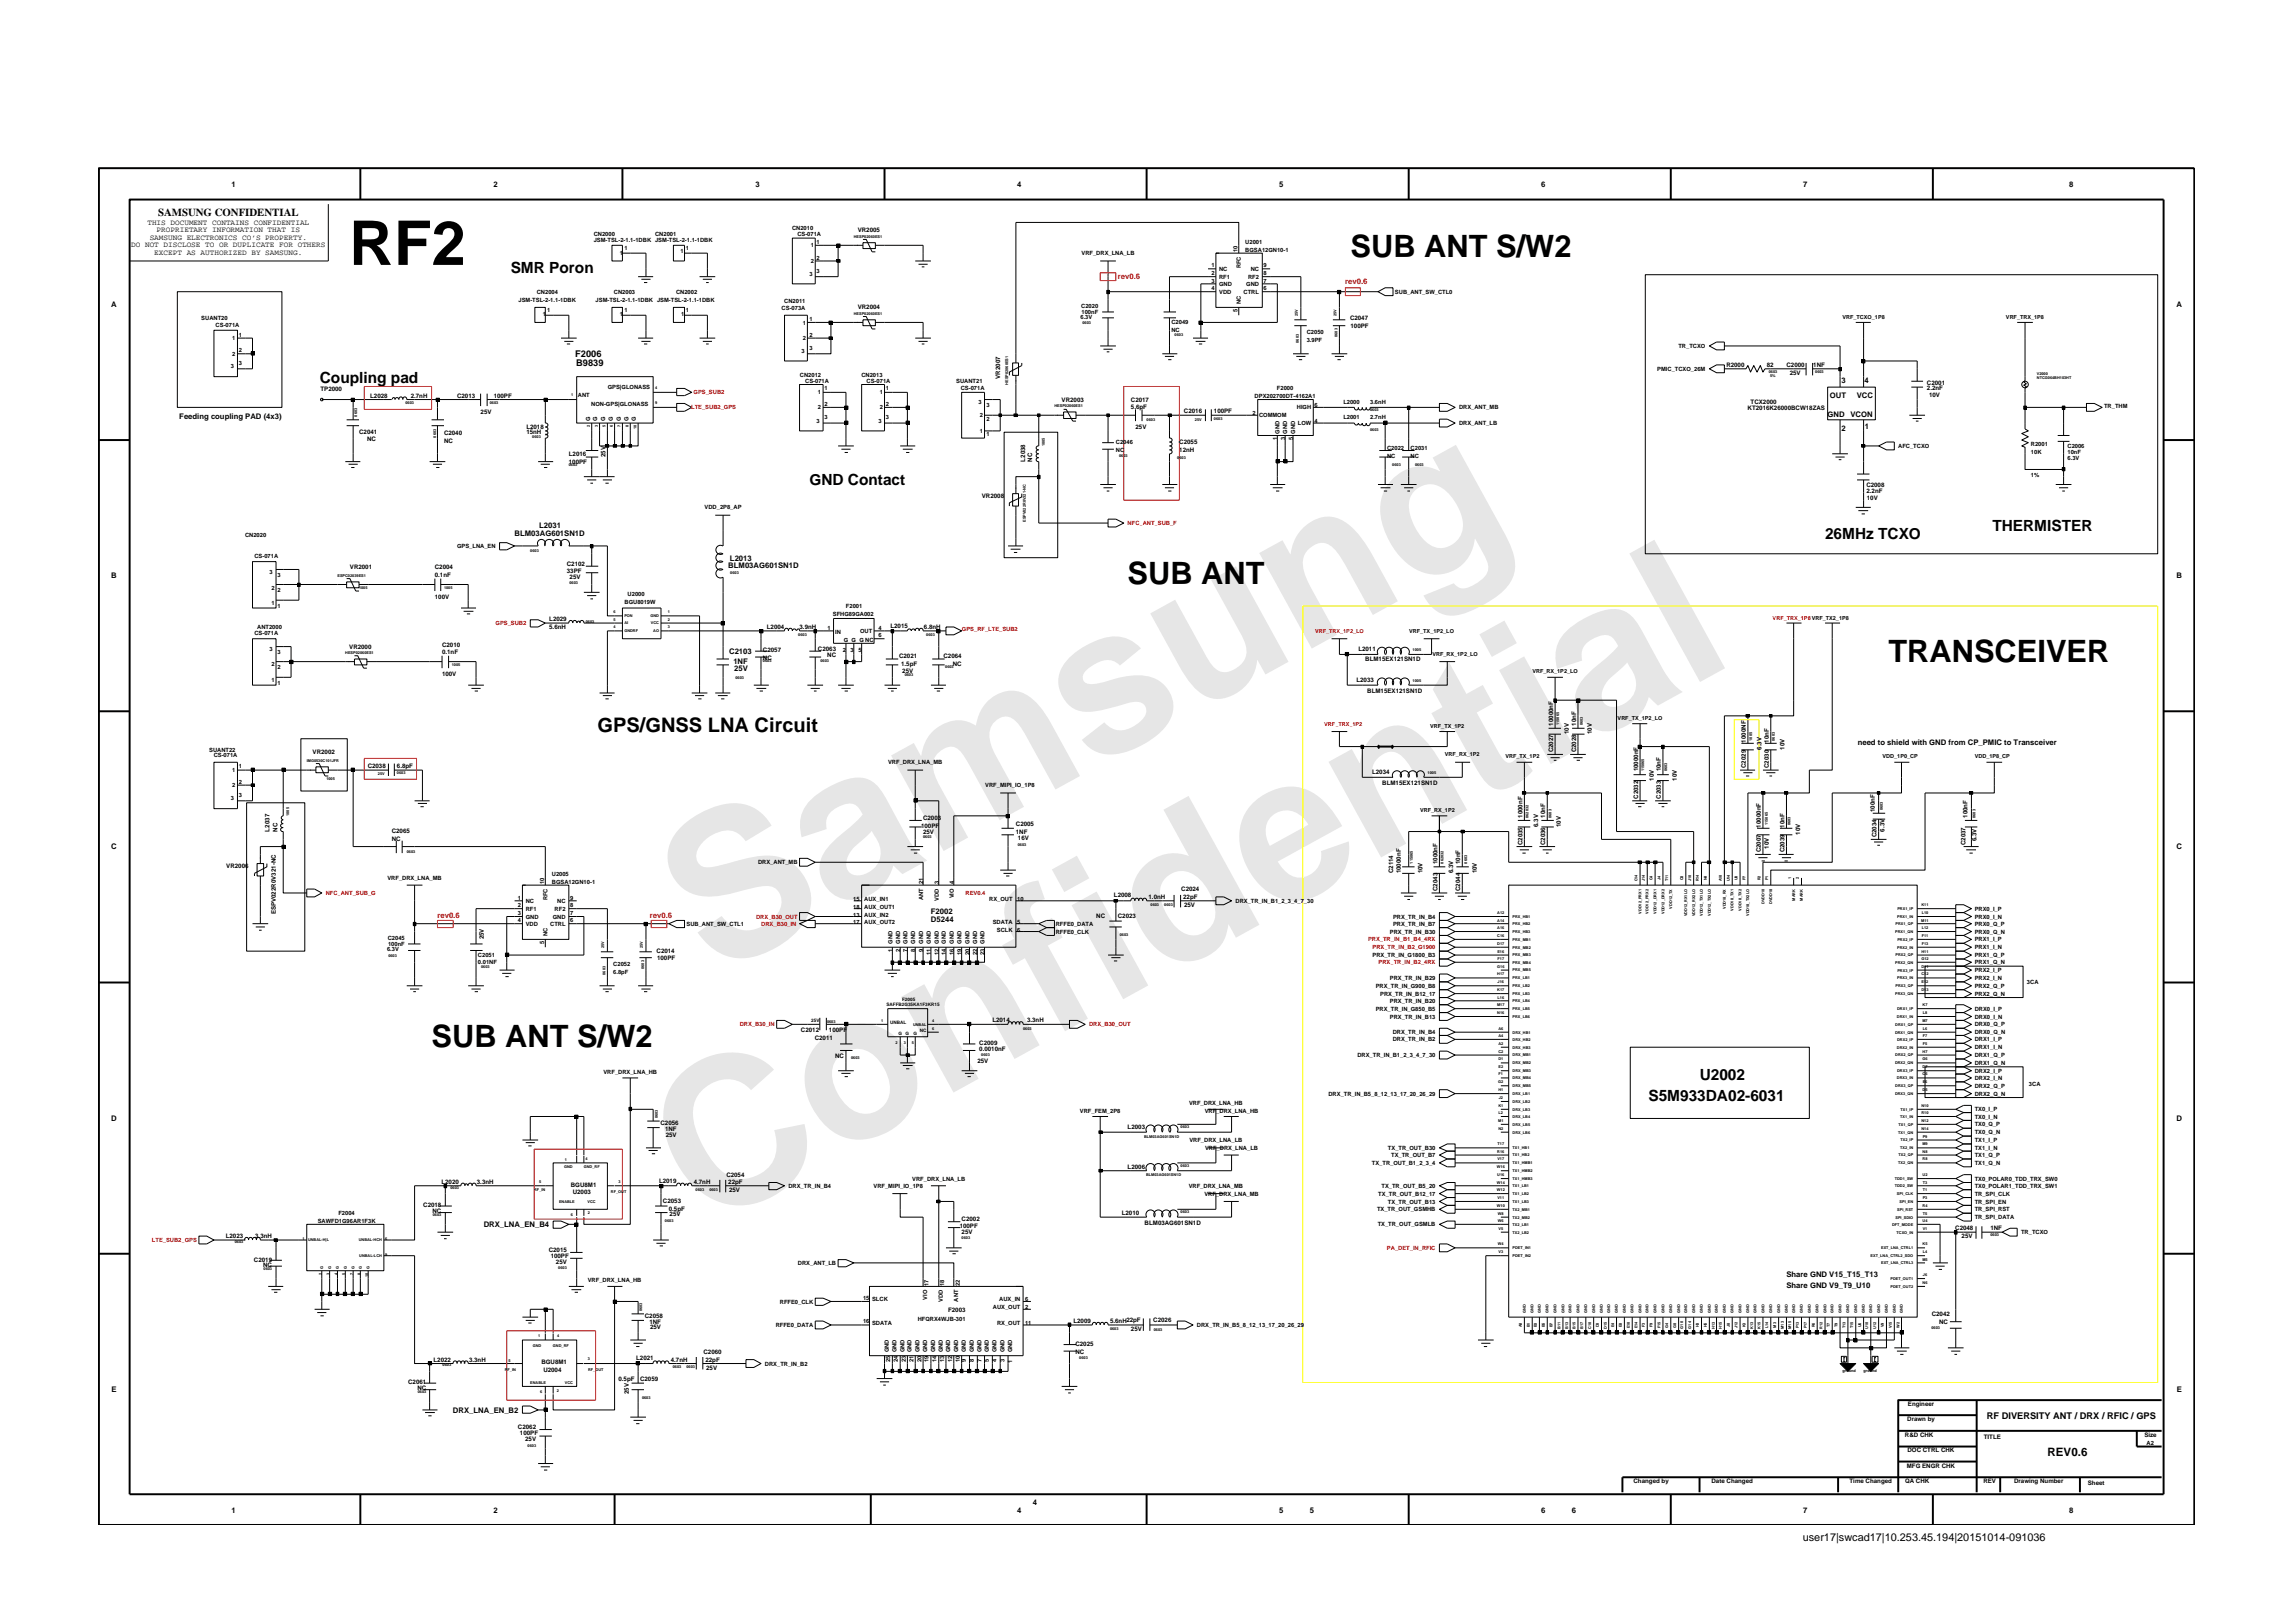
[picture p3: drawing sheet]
<svg xmlns="http://www.w3.org/2000/svg" width="297mm" height="210mm" viewBox="0 0 297 210" stroke-linecap="round" stroke-linejoin="round" font-family="sans-serif">
<defs><g id="words">
<g font-size="26.5" fill="#e6e6e6">
<text x="92.4" y="126.7" transform="rotate(-29 92.4 126.7)">Samsung</text>
<text x="91.1" y="159.4" transform="rotate(-29 91.1 159.4)">Confidential</text>
</g>
<text font-size="8" x="45.2" y="34.3">RF2</text>
<g font-size="4">
<text x="174.9" y="33.3">SUB ANT S/W2</text>
<text x="146.1" y="75.7">SUB ANT</text>
<text x="244.6" y="85.7">TRANSCEIVER</text>
<text x="55.9" y="135.7">SUB ANT S/W2</text>
</g>
<text font-size="2.6" x="77.4" y="94.8">GPS/GNSS LNA Circuit</text>
<g font-size="2">
<text x="66.2" y="35.3">SMR Poron</text>
<text x="41.4" y="49.6">Coupling pad</text>
<text x="104.8" y="62.8">GND Contact</text>
<text x="236.4" y="69.8">26MHz TCXO</text>
<text x="258.1" y="68.8">THERMISTER</text>
<text x="213.5" y="142.7">S5M933DA02-6031</text>
<text x="220.2" y="139.9">U2002</text>
</g>
<text font-size="1.5" x="265.2" y="188.6">REV0.6</text>
<g font-size="1.4">
<text x="20.5" y="27.9">SAMSUNG CONFIDENTIAL</text>
<text x="233.5" y="199.7">user17|swcad17|10.253.45.194|20151014-091036</text>
</g>
<g font-size="1.2">
<text x="74.5" y="46.3">F2006</text>
<text x="74.6" y="47.5">B9839</text>
<text x="257.4" y="183.8">RF DIVERSITY ANT / DRX / RFIC / GPS</text>
</g>
<g font-size="1">
<text x="19.1" y="29.1">THIS DOCUMENT CONTAINS CONFIDENTIAL</text>
<text x="30" y="24.2">1</text>
<text x="63.9" y="24.2">2</text>
<text x="97.9" y="24.2">3</text>
<text x="131.7" y="24.2">4</text>
<text x="165.7" y="24.2">5</text>
<text x="199.6" y="24.2">6</text>
<text x="233.6" y="24.2">7</text>
<text x="268.1" y="24.2">8</text>
<text x="17" y="32.1">DO NOT DISCLOSE TO OR DUPLICATE FOR OTHERS</text>
<text x="19.4" y="31.1">SAMSUNG ELECTRONICS CO’S PROPERTY.</text>
<text x="20" y="33.1">EXCEPT AS AUTHORIZED BY SAMSUNG.</text>
<text x="20.3" y="30.1">PROPRIETARY INFORMATION THAT IS</text>
<text x="14.4" y="39.8">A</text>
<text x="281.9" y="39.8">A</text>
<text x="237.1" y="51.5">OUT</text>
<text x="238.6" y="49.6">3</text>
<text x="239.7" y="54">VCON</text>
<text x="240.5" y="51.5">VCC</text>
<text x="241.5" y="49.6">4</text>
<text x="23.2" y="54.3">Feeding coupling PAD (4x3)</text>
<text x="236.7" y="54">GND</text>
<text x="238.6" y="55.8">2</text>
<text x="241.6" y="55.6">1</text>
<text x="66.7" y="69.4">BLM03AG601SN1D</text>
<text x="69.8" y="68.4">L2031</text>
<text x="14.4" y="74.9">B</text>
<text x="94.3" y="73.6">BLM03AG601SN1D</text>
<text x="94.6" y="72.6">L2013</text>
<text x="281.9" y="74.9">B</text>
<text x="94.5" y="84.7">C2103</text>
<text x="95" y="86">1NF</text>
<text x="95.1" y="86.9">25V</text>
<text x="240.7" y="96.5">need to shield with GND from CP_PMIC to Transceiver</text>
<text x="14.4" y="110">C</text>
<text x="281.9" y="110">C</text>
<text x="120.6" y="118.4">F2002</text>
<text x="120.6" y="119.5">D5244</text>
<text x="14.4" y="145.3">D</text>
<text x="281.9" y="145.3">D</text>
<text x="62.7" y="159">DRX_LNA_EN_B4</text>
<text x="231.4" y="166.9">Share GND V9_T9_U10</text>
<text x="231.4" y="165.4">Share GND V15_T15_T13</text>
<text x="14.4" y="180.4">E</text>
<text x="58.7" y="183">DRX_LNA_EN_B2</text>
<text x="282" y="180.4">E</text>
<text x="30" y="196">1</text>
<text x="63.9" y="196">2</text>
<text x="131.7" y="196">4</text>
<text x="133.8" y="195">4</text>
<text x="165.7" y="196">5</text>
<text x="169.7" y="196">5</text>
<text x="199.6" y="196">6</text>
<text x="203.6" y="196">6</text>
<text x="233.6" y="196">7</text>
<text x="268.1" y="196">8</text>
</g>
<g font-size="1" fill="#f00">
<text x="144.8" y="36.1">rev0.6</text>
<text x="174.3" y="36.8">rev0.6</text>
<text x="56.7" y="119">rev0.6</text>
<text x="84.2" y="119">rev0.6</text>
</g>
<g font-size=".8">
<text x="111.1" y="30.1">VR2005</text>
<text x="111.1" y="40.1">VR2004</text>
<text x="174.9" y="41.5">C2047</text>
<text x="174.9" y="42.5">100PF</text>
<text x="223.6" y="47.5">R2000</text>
<text x="228.9" y="47.5">82</text>
<text x="231.4" y="47.5">C2000</text>
<text x="234.9" y="47.5">1NF</text>
<text x="41.5" y="50.7">TP2000</text>
<text x="47.9" y="51.5">L2028</text>
<text x="53.2" y="51.5">2.7nH</text>
<text x="59.2" y="51.5">C2013</text>
<text x="62.3" y="53.6">25V</text>
<text x="64" y="51.5">100PF</text>
<text x="129.6" y="49.1" transform="rotate(-90 129.6 49.1)">VR2007</text>
<text x="137.5" y="52">VR2003</text>
<text x="146.5" y="53">5.6pF</text>
<text x="146.5" y="52">C2017</text>
<text x="153.4" y="53.5">C2016</text>
<text x="157.3" y="53.5">100PF</text>
<text x="226.4" y="53.1">KT2016K26000BCW18ZAS</text>
<text x="226.8" y="52.3">TCX2000</text>
<text x="231.8" y="48.5">25V</text>
<text x="249.6" y="49.8">C2001</text>
<text x="249.6" y="50.6">2.2nF</text>
<text x="249.9" y="51.4">10V</text>
<text x="46.5" y="56.2">C2041</text>
<text x="47.6" y="57.1">NC</text>
<text x="57.5" y="56.3">C2040</text>
<text x="57.5" y="57.3">NC</text>
<text x="68.2" y="56.2">15nH</text>
<text x="68.2" y="55.6">L2018</text>
<text x="73.7" y="59">L2016</text>
<text x="78.4" y="59.2" transform="rotate(-90 78.4 59.2)">25V</text>
<text x="132.8" y="59.8" transform="rotate(-90 132.8 59.8)">L2038</text>
<text x="133.7" y="59.8" transform="rotate(-90 133.7 59.8)">NC</text>
<text x="147.1" y="55.6">25V</text>
<text x="152.8" y="57.5">C2055</text>
<text x="152.8" y="58.5">12nH</text>
<text x="73.7" y="60.1">100PF</text>
<text x="127.2" y="64.5">VR2008</text>
<text x="241.8" y="63.1">C2008</text>
<text x="241.8" y="63.9">2.2nF</text>
<text x="241.8" y="64.8">10V</text>
<text x="45.3" y="73.8">VR2001</text>
<text x="56.3" y="77.6">100V</text>
<text x="56.3" y="74.8">0.1nF</text>
<text x="56.3" y="73.8">C2004</text>
<text x="73.4" y="73.3">C2102</text>
<text x="73.4" y="74.3">33PF</text>
<text x="73.8" y="75">25V</text>
<text x="57.3" y="83.8">C2010</text>
<text x="71.1" y="81.5">5.6nH</text>
<text x="71.1" y="80.5">L2029</text>
<text x="99.3" y="81.5">L2004</text>
<text x="103.6" y="81.5">3.9nH</text>
<text x="115.3" y="81.3">L2015</text>
<text x="119.7" y="81.5">6.8nH</text>
<text x="45.2" y="84">VR2000</text>
<text x="57.3" y="87.6">100V</text>
<text x="57.3" y="84.8">0.1nF</text>
<text x="98.8" y="85.5">NC</text>
<text x="98.8" y="84.5">C2057</text>
<text x="106" y="84.3">C2063</text>
<text x="107.2" y="85.1">NC</text>
<text x="116.5" y="85.3">C2021</text>
<text x="116.7" y="86.2">1.5pF</text>
<text x="116.9" y="87.2">25V</text>
<text x="122.2" y="85.3">C2064</text>
<text x="123.4" y="86.2">NC</text>
<text x="175.7" y="88.3">L2033</text>
<text x="176" y="84.3">L2011</text>
<text x="176.9" y="85.6">BLM15EX121SN1D</text>
<text x="177.1" y="89.8">BLM15EX121SN1D</text>
<text x="201.2" y="94" transform="rotate(-90 201.2 94)">10000nF</text>
<text x="203.2" y="95.1" transform="rotate(-90 203.2 95.1)">10V</text>
<text x="204.2" y="94" transform="rotate(-90 204.2 94)">10nF</text>
<text x="206.2" y="95.1" transform="rotate(-90 206.2 95.1)">10V</text>
<text x="40.5" y="97.7">VR2002</text>
<text x="47.6" y="99.5">C2038</text>
<text x="51.4" y="99.5">6.8pF</text>
<text x="177.7" y="100.2">L2034</text>
<text x="179.1" y="101.8">BLM15EX121SN1D</text>
<text x="201.2" y="97.5" transform="rotate(-90 201.2 97.5)">C2027</text>
<text x="204.2" y="97.5" transform="rotate(-90 204.2 97.5)">C2028</text>
<text x="212.2" y="99.9" transform="rotate(-90 212.2 99.9)">10000nF</text>
<text x="214.2" y="101.1" transform="rotate(-90 214.2 101.1)">10V</text>
<text x="215.2" y="99.9" transform="rotate(-90 215.2 99.9)">10nF</text>
<text x="217.2" y="101.1" transform="rotate(-90 217.2 101.1)">10V</text>
<text x="226.2" y="99.5" transform="rotate(-90 226.2 99.5)">C2029</text>
<text x="226.2" y="96.2" transform="rotate(-90 226.2 96.2)">1000NF</text>
<text x="228.2" y="97.1" transform="rotate(-90 228.2 97.1)">6.3V</text>
<text x="229.1" y="96.2" transform="rotate(-90 229.1 96.2)">10nF</text>
<text x="229.1" y="99.5" transform="rotate(-90 229.1 99.5)">C2030</text>
<text x="231.2" y="97.1" transform="rotate(-90 231.2 97.1)">10V</text>
<text x="34.9" y="107.7" transform="rotate(-90 34.9 107.7)">L2037</text>
<text x="35.9" y="107.7" transform="rotate(-90 35.9 107.7)">NC</text>
<text x="50.7" y="107.9">C2065</text>
<text x="119.3" y="107.2">100PF</text>
<text x="119.6" y="106.2">C2003</text>
<text x="119.6" y="108">25V</text>
<text x="131.6" y="107">C2005</text>
<text x="131.6" y="108">1NF</text>
<text x="197.2" y="105.9" transform="rotate(-90 197.2 105.9)">1000nF</text>
<text x="199.2" y="107.1" transform="rotate(-90 199.2 107.1)">6.3V</text>
<text x="200.2" y="105.9" transform="rotate(-90 200.2 105.9)">10nF</text>
<text x="202.2" y="107.1" transform="rotate(-90 202.2 107.1)">10V</text>
<text x="212.2" y="103.5" transform="rotate(-90 212.2 103.5)">C2032</text>
<text x="215.2" y="103.5" transform="rotate(-90 215.2 103.5)">C2033</text>
<text x="228.1" y="107.2" transform="rotate(-90 228.1 107.2)">10000nF</text>
<text x="231.2" y="107.2" transform="rotate(-90 231.2 107.2)">10nF</text>
<text x="242.9" y="105.2" transform="rotate(-90 242.9 105.2)">100nF</text>
<text x="244.1" y="107.7" transform="rotate(-90 244.1 107.7)">6.3V</text>
<text x="254.9" y="105.9" transform="rotate(-90 254.9 105.9)">100nF</text>
<text x="29.3" y="112.5">VR2006</text>
<text x="50.7" y="108.9">NC</text>
<text x="131.9" y="108.8">16V</text>
<text x="180.5" y="113.1" transform="rotate(-90 180.5 113.1)">C2114</text>
<text x="181.5" y="113.1" transform="rotate(-90 181.5 113.1)">10000nF</text>
<text x="184.3" y="113.1" transform="rotate(-90 184.3 113.1)">10V</text>
<text x="186.2" y="112" transform="rotate(-90 186.2 112)">1000nF</text>
<text x="188.2" y="113.1" transform="rotate(-90 188.2 113.1)">6.3V</text>
<text x="189.2" y="112" transform="rotate(-90 189.2 112)">10nF</text>
<text x="191.3" y="113.1" transform="rotate(-90 191.3 113.1)">10V</text>
<text x="197.2" y="109.5" transform="rotate(-90 197.2 109.5)">C2035</text>
<text x="200.2" y="109.5" transform="rotate(-90 200.2 109.5)">C2036</text>
<text x="228.1" y="110.4" transform="rotate(-90 228.1 110.4)">C2007</text>
<text x="229.1" y="109.9" transform="rotate(-90 229.1 109.9)">10V</text>
<text x="231.2" y="110.4" transform="rotate(-90 231.2 110.4)">C2039</text>
<text x="233.2" y="108.1" transform="rotate(-90 233.2 108.1)">10V</text>
<text x="243.1" y="108.5" transform="rotate(-90 243.1 108.5)">C2034</text>
<text x="254.6" y="109.5" transform="rotate(-90 254.6 109.5)">C2037</text>
<text x="256.1" y="109" transform="rotate(-90 256.1 109)">6.3V</text>
<text x="35.7" y="118.5" transform="rotate(-90 35.7 118.5)">ESPV022R0V321-NC</text>
<text x="142" y="119">NC</text>
<text x="144.3" y="116.2">L2008</text>
<text x="144.8" y="119">C2023</text>
<text x="148.8" y="116.4">1.0nH</text>
<text x="153" y="115.4">C2024</text>
<text x="153.3" y="116.4">22pF</text>
<text x="153.4" y="117.5">25V</text>
<text x="186.2" y="115.4" transform="rotate(-90 186.2 115.4)">C2043</text>
<text x="189.2" y="115.4" transform="rotate(-90 189.2 115.4)">C2044</text>
<text x="62.7" y="121.7" transform="rotate(-90 62.7 121.7)">25V</text>
<text x="85.1" y="123.5">C2014</text>
<text x="85.1" y="124.4">100PF</text>
<text x="103.8" y="133.7">C2012</text>
<text x="105.5" y="134.7">C2011</text>
<text x="107.4" y="133.7">100PF</text>
<text x="108.2" y="137">NC</text>
<text x="126.6" y="137.8">25V</text>
<text x="126.9" y="136.2">0.0010nF</text>
<text x="126.9" y="135.4">C2009</text>
<text x="128.6" y="132.4">L2014</text>
<text x="133" y="132.4">3.3nH</text>
<text x="85.6" y="145.7">C2056</text>
<text x="86.1" y="146.5">1NF</text>
<text x="86.2" y="147.3">25V</text>
<text x="146.1" y="146.2">L2003</text>
<text x="57.2" y="153.4">L2020</text>
<text x="61.8" y="153.4">3.3nH</text>
<text x="73.9" y="153.7">BGU8M1</text>
<text x="74.2" y="154.7">U2003</text>
<text x="85.4" y="153.2">L2019</text>
<text x="85.9" y="155.9">C2053</text>
<text x="89.9" y="153.4">4.7nH</text>
<text x="94.1" y="152.4">C2054</text>
<text x="94.3" y="153.4">22pF</text>
<text x="94.4" y="154.4">25V</text>
<text x="146.1" y="151.4">L2006</text>
<text x="29.2" y="160.4">L2023</text>
<text x="33.1" y="160.4">3.3nH</text>
<text x="54.8" y="156.4">C2018</text>
<text x="56" y="157.2">NC</text>
<text x="86.6" y="156.9">0.5pF</text>
<text x="86.7" y="157.5">25V</text>
<text x="124.3" y="159.1">100PF</text>
<text x="124.6" y="158.2">C2002</text>
<text x="124.6" y="159.9">25V</text>
<text x="145.3" y="157.5">L2010</text>
<text x="148.3" y="158.7">BLM03AG601SN1D</text>
<text x="253.3" y="159.4">C2048</text>
<text x="254.1" y="160.4">25V</text>
<text x="257.8" y="159.4">1NF</text>
<text x="32.9" y="163.4">C2019</text>
<text x="34.1" y="164.1">NC</text>
<text x="71.1" y="162.2">C2015</text>
<text x="71.3" y="163">100PF</text>
<text x="72" y="163.8">25V</text>
<text x="83.5" y="170.7">C2058</text>
<text x="84.1" y="171.5">1NF</text>
<text x="84.2" y="172.2">25V</text>
<text x="122.8" y="170">F2003</text>
<text x="139.1" y="171.4">L2009</text>
<text x="143.8" y="171.4">5.6nH22pF</text>
<text x="146.5" y="172.4">25V</text>
<text x="149.4" y="171.2">C2026</text>
<text x="250.2" y="170.5">C2042</text>
<text x="251.2" y="171.5">NC</text>
<text x="52.9" y="179.4">C2061</text>
<text x="56.2" y="176.4">L2022</text>
<text x="60.8" y="176.4">3.3nH</text>
<text x="70.1" y="176.7">BGU8M1</text>
<text x="70.4" y="177.7">U2004</text>
<text x="80.1" y="178.8">0.5pF</text>
<text x="82.4" y="176.1">L2021</text>
<text x="82.9" y="178.8">C2059</text>
<text x="86.9" y="176.4">4.7nH</text>
<text x="91.1" y="175.4">C2060</text>
<text x="91.4" y="176.4">22pF</text>
<text x="91.5" y="177.5">25V</text>
<text x="139.3" y="174.4">C2025</text>
<text x="139.3" y="175.4">NC</text>
<text x="54.1" y="180.1">NC</text>
<text x="67.1" y="185.2">C2062</text>
<text x="67.4" y="185.9">100PF</text>
<text x="81.5" y="180.6" transform="rotate(-90 81.5 180.6)">25V</text>
<text x="247.1" y="184.1">Drawn by</text>
<text x="247.2" y="182.2">Engineer</text>
<text x="68" y="186.7">25V</text>
<text x="246.8" y="186.2">R&amp;D CHK</text>
<text x="247" y="190.1">MFG ENGR CHK</text>
<text x="247.1" y="188.1">DOC CTRL CHK</text>
<text x="257" y="186.4">TITLE</text>
<text x="277.8" y="186.2">Size</text>
<text x="211.6" y="192.2">Changed by</text>
<text x="221.7" y="192.2">Date Changed</text>
<text x="239.6" y="192.2">Time Changed</text>
<text x="246.8" y="192.2">QA CHK</text>
<text x="256.9" y="192.2">REV</text>
<text x="260.9" y="192.2">Drawing Number</text>
<text x="270.5" y="192.3">Sheet</text>
</g>
<g font-size=".7">
<text x="102.6" y="29.8">CN2010</text>
<text x="76.9" y="30.6">CN2000</text>
<text x="76.9" y="31.4">JSM-TSL-2-1.1-1DBK JSM-TSL-2-1.1-1DBK</text>
<text x="80.3" y="33">1</text>
<text x="80.9" y="32.3">1</text>
<text x="84.9" y="30.6">CN2001</text>
<text x="88.2" y="32.8">1</text>
<text x="88.8" y="32.3">1</text>
<text x="103.3" y="30.6">CS-071A</text>
<text x="104.8" y="35.8">3</text>
<text x="105" y="32.1">1</text>
<text x="105" y="34.1">2</text>
<text x="105.8" y="31.6">1</text>
<text x="105.8" y="33.6">2</text>
<text x="105.8" y="35.4">3</text>
<text x="140.1" y="33.1">VRF_DRX_LNA_LB</text>
<text x="156.9" y="34.6">1</text>
<text x="156.9" y="35.6">2</text>
<text x="157.9" y="35.1">NC</text>
<text x="160.3" y="32.6" transform="rotate(-90 160.3 32.6)">10</text>
<text x="160.7" y="34.8" transform="rotate(-90 160.7 34.8)">RFC</text>
<text x="161.3" y="32.6">BGSA12GN10-1</text>
<text x="161.3" y="31.6">U2001</text>
<text x="162" y="35.1">NC</text>
<text x="163.7" y="35.6">8</text>
<text x="163.7" y="34.6">9</text>
<text x="26.1" y="41.5">SUANT20</text>
<text x="67.2" y="39.1">JSM-TSL-2-1.1-1DBK</text>
<text x="69.5" y="38.1">CN2004</text>
<text x="70.3" y="41">1</text>
<text x="70.9" y="40.4">1</text>
<text x="77.2" y="39.1">JSM-TSL-2-1.1-1DBK JSM-TSL-2-1.1-1DBK</text>
<text x="79.5" y="38.1">CN2003</text>
<text x="80.3" y="41">1</text>
<text x="80.9" y="40.4">1</text>
<text x="87.6" y="38.1">CN2002</text>
<text x="88.3" y="41">1</text>
<text x="88.8" y="40.4">1</text>
<text x="101.3" y="40.1">CS-073A</text>
<text x="101.6" y="39.3">CN2011</text>
<text x="104.8" y="41.6">1</text>
<text x="140" y="41.4">6.3V</text>
<text x="140.1" y="39.9">C2020</text>
<text x="140.1" y="40.6">100nF</text>
<text x="156.9" y="36.6">3</text>
<text x="156.9" y="37.6">4</text>
<text x="157.9" y="36.1">RF1</text>
<text x="157.9" y="37">GND</text>
<text x="157.9" y="38.1">VDD</text>
<text x="160.3" y="40.4" transform="rotate(-90 160.3 40.4)">5</text>
<text x="160.7" y="39.4" transform="rotate(-90 160.7 39.4)">NC</text>
<text x="161.1" y="38.1">CTRL</text>
<text x="161.4" y="37">GND</text>
<text x="161.7" y="36.1">RF2</text>
<text x="163.7" y="37.6">6</text>
<text x="163.7" y="36.6">7</text>
<text x="180.7" y="38.1">SUB_ANT_SW_CTL0</text>
<text x="238.7" y="41.4">VRF_TCXO_1P8</text>
<text x="259.9" y="41.4">VRF_TRX_1P8</text>
<text x="27.9" y="42.3">CS-071A</text>
<text x="29.9" y="47.7">3</text>
<text x="30.1" y="44.1">1</text>
<text x="30.1" y="46.1">2</text>
<text x="30.9" y="43.6">1</text>
<text x="30.9" y="45.6">2</text>
<text x="30.9" y="47.3">3</text>
<text x="103.8" y="45.8">3</text>
<text x="104" y="42">1</text>
<text x="104" y="44.1">2</text>
<text x="104.8" y="43.6">2</text>
<text x="104.8" y="45.4">3</text>
<text x="151.8" y="42">C2049</text>
<text x="151.8" y="43">NC</text>
<text x="169.3" y="44.3">3.9PF</text>
<text x="169.3" y="43.3">C2050</text>
<text x="217.4" y="45.1">TR_TCXO</text>
<text x="74.9" y="51.4">ANT</text>
<text x="76.6" y="52.6">NON-GPS|GLONASS</text>
<text x="78.7" y="50.4">GPS|GLONASS</text>
<text x="103.6" y="48.8">CN2012</text>
<text x="104.3" y="49.6">CS-071A</text>
<text x="106" y="51.1">1</text>
<text x="106" y="53">2</text>
<text x="106.8" y="50.6">1</text>
<text x="106.8" y="52.6">2</text>
<text x="111.6" y="48.8">CN2013</text>
<text x="112.3" y="49.6">CS-071A</text>
<text x="114" y="51.1">1</text>
<text x="114" y="53">2</text>
<text x="114.8" y="50.6">1</text>
<text x="114.8" y="52.6">2</text>
<text x="123.9" y="49.6">SUANT21</text>
<text x="124.5" y="50.6">CS-071A</text>
<text x="126.8" y="52.4">3</text>
<text x="127.8" y="52.8">3</text>
<text x="162.3" y="53.8">2</text>
<text x="162.5" y="51.6">DPX202700DT-4162A1</text>
<text x="165.4" y="50.6">F2000</text>
<text x="168" y="53">HIGH</text>
<text x="170.3" y="52.8">6</text>
<text x="174" y="52.3">L2000</text>
<text x="177.5" y="52.3">3.6nH</text>
<text x="189" y="53">DRX_ANT_MB</text>
<text x="214.7" y="48.1">PMIC_TCXO_26M</text>
<text x="272.6" y="52.9">TR_THM</text>
<text x="76.4" y="54.5" transform="rotate(-90 76.4 54.5)">G</text>
<text x="77.4" y="54.5" transform="rotate(-90 77.4 54.5)">G</text>
<text x="78.4" y="54.5" transform="rotate(-90 78.4 54.5)">G</text>
<text x="79.4" y="54.5" transform="rotate(-90 79.4 54.5)">G</text>
<text x="80.4" y="54.5" transform="rotate(-90 80.4 54.5)">G</text>
<text x="81.4" y="54.5" transform="rotate(-90 81.4 54.5)">G</text>
<text x="82.4" y="54.5" transform="rotate(-90 82.4 54.5)">G</text>
<text x="105.8" y="54.8">3</text>
<text x="106.8" y="54.3">3</text>
<text x="113.8" y="54.8">3</text>
<text x="114.8" y="54.3">3</text>
<text x="127" y="56.1">1</text>
<text x="127" y="54.1">2</text>
<text x="127.8" y="56.5">1</text>
<text x="127.8" y="54.5">2</text>
<text x="144.6" y="58.5">NC</text>
<text x="144.6" y="57.5">C2046</text>
<text x="163.1" y="54.1">COMMOM</text>
<text x="165.5" y="57" transform="rotate(-90 165.5 57)">1</text>
<text x="165.7" y="56.2" transform="rotate(-90 165.7 56.2)">GND</text>
<text x="166.5" y="57" transform="rotate(-90 166.5 57)">3</text>
<text x="166.8" y="56.2" transform="rotate(-90 166.8 56.2)">GND</text>
<text x="167.5" y="57" transform="rotate(-90 167.5 57)">5</text>
<text x="167.8" y="56.2" transform="rotate(-90 167.8 56.2)">GND</text>
<text x="168.1" y="55.1">LOW</text>
<text x="170.3" y="54.8">4</text>
<text x="174" y="54.3">L2001</text>
<text x="177.5" y="54.3">2.7nH</text>
<text x="179.7" y="58.3">C2022</text>
<text x="179.7" y="59.3">NC</text>
<text x="182.7" y="59.3">NC</text>
<text x="182.7" y="58.3">C2031</text>
<text x="189" y="55.1">DRX_ANT_LB</text>
<text x="245.9" y="58">AFC_TCXO</text>
<text x="263.1" y="58.8">10K</text>
<text x="263.1" y="57.8">R2001</text>
<text x="267.8" y="58">C2006</text>
<text x="267.8" y="59.5">6.3V</text>
<text x="267.8" y="58.8">10nF</text>
<text x="263.1" y="61.8">1%</text>
<text x="31.7" y="69.6">CN2020</text>
<text x="59.2" y="71">GPS_LNA_EN</text>
<text x="91.3" y="66">VDD_2P8_AP</text>
<text x="33" y="72.3">CS-071A</text>
<text x="34.9" y="74.4">3</text>
<text x="35.2" y="76.4">2</text>
<text x="35.9" y="76.7">2</text>
<text x="35.9" y="74.8">3</text>
<text x="81.3" y="77.3">U2000</text>
<text x="33" y="82.3">CS-071A</text>
<text x="33.3" y="81.5">ANT2000</text>
<text x="35.2" y="78.3">1</text>
<text x="35.9" y="78.8">1</text>
<text x="80.9" y="78.3">BGU8019W</text>
<text x="107.2" y="81.6">1</text>
<text x="107.9" y="79.8">SFHG89GA002</text>
<text x="108.2" y="82.2">IN</text>
<text x="109.3" y="83.2">G G G NC</text>
<text x="109.6" y="78.8">F2001</text>
<text x="111.4" y="82">OUT</text>
<text x="113.8" y="82.6">6</text>
<text x="113.8" y="81.6">4</text>
<text x="182.5" y="82">VRF_TX_1P2_LO</text>
<text x="34.9" y="84.4">3</text>
<text x="35.2" y="88.3">1</text>
<text x="35.2" y="86.3">2</text>
<text x="35.9" y="88.8">1</text>
<text x="35.9" y="86.7">2</text>
<text x="35.9" y="84.8">3</text>
<text x="109.2" y="84.5">2</text>
<text x="110.2" y="84.5">3</text>
<text x="111.2" y="84.5">5</text>
<text x="185.6" y="85">VRF_RX_1P2_LO</text>
<text x="198.5" y="87.2">VRF_RX_1P2_LO</text>
<text x="185.3" y="94.3">VRF_TX_1P2</text>
<text x="209.6" y="93.3">VRF_TX_1P2_LO</text>
<text x="27.1" y="97.5">SUANT22</text>
<text x="27.7" y="98">CS-071A</text>
<text x="30.1" y="102">2</text>
<text x="30.1" y="100">1</text>
<text x="30.9" y="99.5">1</text>
<text x="30.9" y="101.5">2</text>
<text x="115" y="99">VRF_DRX_LNA_MB</text>
<text x="127.6" y="102">VRF_MIPI_IO_1P8</text>
<text x="187.2" y="98">VRF_RX_1P2</text>
<text x="195" y="98.2">VRF_TX_1P2</text>
<text x="243.9" y="98.2">VDD_1P0_CP</text>
<text x="255.8" y="98.2">VDD_1P8_CP</text>
<text x="29.9" y="103.7">3</text>
<text x="30.9" y="103.3">3</text>
<text x="184" y="105.2">VRF_RX_1P2</text>
<text x="71.5" y="113.5">U2005</text>
<text x="98.2" y="112">DRX_ANT_MB</text>
<text x="50.2" y="114">VRF_DRX_LNA_MB</text>
<text x="67.1" y="117.5">2</text>
<text x="67.1" y="118.5">3</text>
<text x="67.1" y="119.5">4</text>
<text x="67.1" y="116.5">1</text>
<text x="68.1" y="118">RF1</text>
<text x="68.1" y="119">GND</text>
<text x="68.1" y="119.9">VDD</text>
<text x="68.1" y="117">NC</text>
<text x="70.5" y="114.5" transform="rotate(-90 70.5 114.5)">10</text>
<text x="70.9" y="116.6" transform="rotate(-90 70.9 116.6)">RFC</text>
<text x="71.3" y="119.9">CTRL</text>
<text x="71.5" y="114.5">BGSA12GN10-1</text>
<text x="71.6" y="119">GND</text>
<text x="71.9" y="118">RF2</text>
<text x="72.2" y="117">NC</text>
<text x="73.9" y="117.5">8</text>
<text x="73.9" y="116.5">9</text>
<text x="73.9" y="119.5">6</text>
<text x="73.9" y="118.5">7</text>
<text x="88.9" y="119.9">SUB_ANT_SW_CTL1</text>
<text x="110.5" y="118.7">13</text>
<text x="110.5" y="116.7">15</text>
<text x="110.5" y="119.7">17</text>
<text x="110.5" y="117.7">18</text>
<text x="112" y="118.7">AUX_IN2</text>
<text x="112" y="116.7">AUX_IN1</text>
<text x="112" y="119.7">AUX_OUT2</text>
<text x="112" y="117.7">AUX_OUT1</text>
<text x="119.6" y="116.6" transform="rotate(-90 119.6 116.6)">ANT</text>
<text x="119.6" y="114.5" transform="rotate(-90 119.6 114.5)">21</text>
<text x="121.6" y="116.7" transform="rotate(-90 121.6 116.7)">VDD</text>
<text x="121.6" y="114.5" transform="rotate(-90 121.6 114.5)">3</text>
<text x="123.6" y="116.4" transform="rotate(-90 123.6 116.4)">VIO</text>
<text x="123.6" y="114.5" transform="rotate(-90 123.6 114.5)">4</text>
<text x="128.1" y="116.7">RX_OUT</text>
<text x="128.6" y="119.7">SDATA</text>
<text x="131.8" y="116.7">10</text>
<text x="131.8" y="119.7">5</text>
<text x="136.8" y="119.9">RFFE0_DATA</text>
<text x="160" y="117">DRX_TR_IN_B1_2_3_4_7_30</text>
<text x="180.5" y="119.9">PRX_TR_IN_B7</text>
<text x="180.5" y="119">PRX_TR_IN_B4</text>
<text x="255.8" y="119.9">PRX0_Q_P</text>
<text x="255.8" y="118">PRX0_I_P</text>
<text x="255.8" y="119">PRX0_I_N</text>
<text x="50.1" y="123.3">6.3V</text>
<text x="50.2" y="121.7">C2045</text>
<text x="50.3" y="122.5">100nF</text>
<text x="61.9" y="124.9">0.01NF</text>
<text x="61.9" y="124">C2051</text>
<text x="70.5" y="122.3" transform="rotate(-90 70.5 122.3)">5</text>
<text x="70.9" y="121.3" transform="rotate(-90 70.9 121.3)">NC</text>
<text x="79.4" y="125.2">C2052</text>
<text x="115.6" y="123.3" transform="rotate(-90 115.6 123.3)">1</text>
<text x="115.6" y="122.3" transform="rotate(-90 115.6 122.3)">GND</text>
<text x="116.6" y="123.3" transform="rotate(-90 116.6 123.3)">2</text>
<text x="116.6" y="122.3" transform="rotate(-90 116.6 122.3)">GND</text>
<text x="117.5" y="123.3" transform="rotate(-90 117.5 123.3)">7</text>
<text x="117.5" y="122.3" transform="rotate(-90 117.5 122.3)">GND</text>
<text x="118.6" y="123.3" transform="rotate(-90 118.6 123.3)">8</text>
<text x="118.6" y="122.3" transform="rotate(-90 118.6 122.3)">GND</text>
<text x="119.6" y="123.3" transform="rotate(-90 119.6 123.3)">9</text>
<text x="119.6" y="122.3" transform="rotate(-90 119.6 122.3)">GND</text>
<text x="120.6" y="123.7" transform="rotate(-90 120.6 123.7)">11</text>
<text x="120.6" y="122.3" transform="rotate(-90 120.6 122.3)">GND</text>
<text x="121.6" y="123.7" transform="rotate(-90 121.6 123.7)">12</text>
<text x="121.6" y="122.3" transform="rotate(-90 121.6 122.3)">GND</text>
<text x="122.5" y="123.7" transform="rotate(-90 122.5 123.7)">14</text>
<text x="122.5" y="122.3" transform="rotate(-90 122.5 122.3)">GND</text>
<text x="123.6" y="123.7" transform="rotate(-90 123.6 123.7)">16</text>
<text x="123.6" y="122.3" transform="rotate(-90 123.6 122.3)">GND</text>
<text x="124.6" y="123.7" transform="rotate(-90 124.6 123.7)">19</text>
<text x="124.6" y="122.3" transform="rotate(-90 124.6 122.3)">GND</text>
<text x="125.6" y="123.7" transform="rotate(-90 125.6 123.7)">20</text>
<text x="125.6" y="122.3" transform="rotate(-90 125.6 122.3)">GND</text>
<text x="126.6" y="123.7" transform="rotate(-90 126.6 123.7)">22</text>
<text x="126.6" y="122.3" transform="rotate(-90 126.6 122.3)">GND</text>
<text x="127.5" y="123.7" transform="rotate(-90 127.5 123.7)">23</text>
<text x="127.5" y="122.3" transform="rotate(-90 127.5 122.3)">GND</text>
<text x="129.1" y="120.7">SCLK</text>
<text x="131.8" y="120.7">6</text>
<text x="136.8" y="121">RFFE0_CLK</text>
<text x="177.8" y="124">PRX_TR_IN_G1800_B3</text>
<text x="180" y="121">PRX_TR_IN_B30</text>
<text x="255.8" y="125.9">PRX2_I_P</text>
<text x="255.8" y="121">PRX0_Q_N</text>
<text x="255.8" y="123">PRX1_I_N</text>
<text x="255.8" y="122">PRX1_I_P</text>
<text x="255.8" y="124.9">PRX1_Q_N</text>
<text x="255.8" y="124">PRX1_Q_P</text>
<text x="79.4" y="126.2">6.8pF</text>
<text x="178.2" y="130.9">PRX_TR_IN_G850_B5</text>
<text x="178.2" y="128">PRX_TR_IN_G900_B8</text>
<text x="178.8" y="129">PRX_TR_IN_B12_17</text>
<text x="180" y="127">PRX_TR_IN_B29</text>
<text x="180" y="129.9">PRX_TR_IN_B20</text>
<text x="180" y="132">PRX_TR_IN_B13</text>
<text x="255.8" y="129">PRX2_Q_N</text>
<text x="255.8" y="127">PRX2_I_N</text>
<text x="255.8" y="128">PRX2_Q_P</text>
<text x="255.8" y="132">DRX0_I_N</text>
<text x="255.8" y="130.9">DRX0_I_P</text>
<text x="262.6" y="127.5">3CA</text>
<text x="175.8" y="137">DRX_TR_IN_B1_2_3_4_7_30</text>
<text x="180.4" y="134.9">DRX_TR_IN_B2</text>
<text x="180.4" y="134">DRX_TR_IN_B4</text>
<text x="255.8" y="134">DRX0_Q_N</text>
<text x="255.8" y="133">DRX0_Q_P</text>
<text x="255.8" y="135.9">DRX1_I_N</text>
<text x="255.8" y="138">DRX1_Q_N</text>
<text x="255.8" y="134.9">DRX1_I_P</text>
<text x="255.8" y="137">DRX1_Q_P</text>
<text x="78.2" y="139.1">VRF_DRX_LNA_HB</text>
<text x="154" y="143.2">VRF_DRX_LNA_HB</text>
<text x="172.1" y="141.9">DRX_TR_IN_B5_8_12_13_17_20_26_29</text>
<text x="255.8" y="139.9">DRX2_I_N</text>
<text x="255.8" y="140.9">DRX2_Q_P</text>
<text x="255.8" y="141.9">DRX2_Q_N</text>
<text x="255.8" y="139">DRX2_I_P</text>
<text x="255.8" y="144">TX0_I_P</text>
<text x="262.8" y="140.7">3CA</text>
<text x="139.9" y="144.1">VRF_FEM_2P8</text>
<text x="154.1" y="148">VRF_DRX_LNA_LB</text>
<text x="156.1" y="144.1">VRF_DRX_LNA_HB</text>
<text x="156.1" y="149">VRF_DRX_LNA_LB</text>
<text x="179.8" y="149">TX_TR_OUT_B30</text>
<text x="180.2" y="149.9">TX_TR_OUT_B7</text>
<text x="255.8" y="148">TX1_I_P</text>
<text x="255.8" y="144.9">TX0_I_N</text>
<text x="255.8" y="149">TX1_I_N</text>
<text x="255.8" y="145.9">TX0_Q_P</text>
<text x="255.8" y="146.9">TX0_Q_N</text>
<text x="255.8" y="149.9">TX1_Q_P</text>
<text x="102.1" y="153.9">DRX_TR_IN_B4</text>
<text x="113.2" y="153.9">VRF_MIPI_IO_1P8</text>
<text x="118.2" y="153">VRF_DRX_LNA_LB</text>
<text x="154" y="153.9">VRF_DRX_LNA_MB</text>
<text x="156" y="154.9">VRF_DRX_LNA_MB</text>
<text x="177.7" y="150.9">TX_TR_OUT_B1_2_3_4</text>
<text x="178.5" y="154.9">TX_TR_OUT_B12_17</text>
<text x="179" y="153.9">TX_TR_OUT_B5_20</text>
<text x="179.8" y="155.9">TX_TR_OUT_B13</text>
<text x="255.8" y="155.9">TR_SPI_EN</text>
<text x="255.8" y="150.9">TX1_Q_N</text>
<text x="255.8" y="154.9">TR_SPI_CLK</text>
<text x="255.8" y="153">TX0_POLAR0_TDD_TRX_SW0</text>
<text x="255.8" y="153.9">TX0_POLAR1_TDD_TRX_SW1</text>
<text x="41.2" y="158.4">SAWFD1G96AR1F3K</text>
<text x="43.8" y="157.4">F2004</text>
<text x="178.4" y="156.9">TX_TR_OUT_GSMHB</text>
<text x="178.5" y="158.9">TX_TR_OUT_GSMLB</text>
<text x="255.8" y="156.9">TR_SPI_RST</text>
<text x="255.8" y="158">TR_SPI_DATA</text>
<text x="261.8" y="159.9">TR_TCXO</text>
<text x="76.1" y="166.1">VRF_DRX_LNA_HB</text>
<text x="103.4" y="163.9">DRX_ANT_LB</text>
<text x="124.4" y="166.7" transform="rotate(-90 124.4 166.7)">22</text>
<text x="100.5" y="171.9">RFFE0_DATA</text>
<text x="101" y="168.9">RFFE0_CLK</text>
<text x="111.8" y="168.4">15</text>
<text x="111.8" y="171.4">16</text>
<text x="113" y="168.6">SLCK</text>
<text x="113" y="171.6">SDATA</text>
<text x="118.9" y="171.1">HFQRX4WJB-301</text>
<text x="120.1" y="168.4" transform="rotate(-90 120.1 168.4)">VIO 17</text>
<text x="122.2" y="168.7" transform="rotate(-90 122.2 168.7)">VDD 18</text>
<text x="124.1" y="168.6" transform="rotate(-90 124.1 168.6)">ANT</text>
<text x="128.6" y="169.6">AUX_OUT</text>
<text x="129.2" y="171.6">RX_OUT</text>
<text x="129.4" y="168.6">AUX_IN</text>
<text x="132.8" y="171.6">11</text>
<text x="132.8" y="168.6">6</text>
<text x="132.8" y="169.6">2</text>
<text x="155.1" y="171.9">DRX_TR_IN_B5_8_12_13_17_20_26_29</text>
<text x="99.1" y="176.9">DRX_TR_IN_B2</text>
<text x="115.1" y="175.2" transform="rotate(-90 115.1 175.2)">GND</text>
<text x="115.3" y="176.5" transform="rotate(-90 115.3 176.5)">25</text>
<text x="116.1" y="175.2" transform="rotate(-90 116.1 175.2)">GND</text>
<text x="116.3" y="176.5" transform="rotate(-90 116.3 176.5)">24</text>
<text x="117.2" y="175.2" transform="rotate(-90 117.2 175.2)">GND</text>
<text x="117.3" y="176.5" transform="rotate(-90 117.3 176.5)">23</text>
<text x="118.1" y="175.2" transform="rotate(-90 118.1 175.2)">GND</text>
<text x="118.3" y="176.5" transform="rotate(-90 118.3 176.5)">21</text>
<text x="119.1" y="175.2" transform="rotate(-90 119.1 175.2)">GND</text>
<text x="119.4" y="176.5" transform="rotate(-90 119.4 176.5)">20</text>
<text x="120.1" y="175.2" transform="rotate(-90 120.1 175.2)">GND</text>
<text x="120.3" y="176.5" transform="rotate(-90 120.3 176.5)">19</text>
<text x="121.1" y="175.2" transform="rotate(-90 121.1 175.2)">GND</text>
<text x="121.3" y="176.5" transform="rotate(-90 121.3 176.5)">14</text>
<text x="122.2" y="175.2" transform="rotate(-90 122.2 175.2)">GND</text>
<text x="122.3" y="176.5" transform="rotate(-90 122.3 176.5)">13</text>
<text x="123.1" y="175.2" transform="rotate(-90 123.1 175.2)">GND</text>
<text x="123.3" y="176.5" transform="rotate(-90 123.3 176.5)">12</text>
<text x="124.1" y="175.2" transform="rotate(-90 124.1 175.2)">GND</text>
<text x="124.4" y="176.5" transform="rotate(-90 124.4 176.5)">10</text>
<text x="125.1" y="176.5" transform="rotate(-90 125.1 176.5)">9</text>
<text x="125.1" y="175.2" transform="rotate(-90 125.1 175.2)">GND</text>
<text x="126.1" y="176.5" transform="rotate(-90 126.1 176.5)">8</text>
<text x="126.1" y="175.2" transform="rotate(-90 126.1 175.2)">GND</text>
<text x="127.2" y="176.5" transform="rotate(-90 127.2 176.5)">7</text>
<text x="127.2" y="175.2" transform="rotate(-90 127.2 175.2)">GND</text>
<text x="128.1" y="176.5" transform="rotate(-90 128.1 176.5)">5</text>
<text x="128.1" y="175.2" transform="rotate(-90 128.1 175.2)">GND</text>
<text x="129.1" y="176.5" transform="rotate(-90 129.1 176.5)">4</text>
<text x="129.1" y="175.2" transform="rotate(-90 129.1 175.2)">GND</text>
<text x="130.1" y="176.5" transform="rotate(-90 130.1 176.5)">3</text>
<text x="130.1" y="175.2" transform="rotate(-90 130.1 175.2)">GND</text>
<text x="131.1" y="176.6" transform="rotate(-90 131.1 176.6)">1</text>
<text x="131.1" y="175.2" transform="rotate(-90 131.1 175.2)">GND</text>
<text x="278.1" y="187.1">A2</text>
</g>
<g font-size=".7" fill="#f00">
<text x="89.5" y="53">LTE_SUB2_GPS</text>
<text x="89.8" y="51.1">GPS_SUB2</text>
<text x="146.1" y="68">NFC_ANT_SUB_F</text>
<text x="64.2" y="81">GPS_SUB2</text>
<text x="124.6" y="81.8">GPS_RF_LTE_SUB2</text>
<text x="170.3" y="82">VRF_TRX_1P2_LO</text>
<text x="229.6" y="80.3">VRF_TRX_1P8 VRF_TX2_1P8</text>
<text x="171.6" y="94">VRF_TRX_1P2</text>
<text x="42.2" y="116">NFC_ANT_SUB_G</text>
<text x="98" y="119">DRX_B30_OUT</text>
<text x="98.6" y="119.9">DRX_B30_IN</text>
<text x="125.1" y="115.9">REV0.4</text>
<text x="177.2" y="122">PRX_TR_IN_B1_B4_4RX</text>
<text x="177.8" y="123">PRX_TR_IN_B2_G1900</text>
<text x="178.6" y="124.9">PRX_TR_IN_B2_4RX</text>
<text x="95.8" y="133">DRX_B30_IN</text>
<text x="141.1" y="133">DRX_B30_OUT</text>
<text x="19.7" y="160.9">LTE_SUB2_GPS</text>
<text x="179.7" y="161.9">PA_DET_IN_RFIC</text>
</g>
<g font-size=".6">
<text x="114.8" y="130.4">SAFFB2G35KA1F3KR15</text>
<text x="116.9" y="129.6">F2005</text>
<text x="105.1" y="132.4">25V</text>
<text x="115.3" y="132.7">UNBAL</text>
<text x="116.4" y="134.1">G</text>
<text x="117.3" y="134.1">G</text>
<text x="118.3" y="134.1">G</text>
<text x="119.1" y="133.7">NC</text>
</g>
<g font-size=".5">
<text x="110.6" y="30.8">HESP02060ES1</text>
<text x="110.6" y="40.8">HESP02060ES1</text>
<text x="168.1" y="41" transform="rotate(-90 168.1 41)">25V</text>
<text x="173.1" y="41" transform="rotate(-90 173.1 41)">25V</text>
<text x="140.2" y="42">0603</text>
<text x="152.2" y="43.5">0603</text>
<text x="168.3" y="44.4" transform="rotate(-90 168.3 44.4)">0603</text>
<text x="173.3" y="43.6" transform="rotate(-90 173.3 43.6)">0603</text>
<text x="46.3" y="54" transform="rotate(-90 46.3 54)">0603</text>
<text x="52.5" y="52.4">0603</text>
<text x="63.4" y="52.4">0603</text>
<text x="74" y="51.4">1</text>
<text x="84.9" y="50.3">4</text>
<text x="84.9" y="52.4">9</text>
<text x="130.6" y="49.8" transform="rotate(-90 130.6 49.8)">HESP02060ES1</text>
<text x="136.6" y="52.8">HESP02060ES1</text>
<text x="177.5" y="53.3">0603</text>
<text x="229.1" y="48.3">0603</text>
<text x="229.3" y="48.9">5%</text>
<text x="235.1" y="48.3">0603</text>
<text x="263.8" y="48.5">V2000</text>
<text x="263.9" y="49.1">NTCG064BH103HT</text>
<text x="56.5" y="56.7" transform="rotate(-90 56.5 56.7)">0603</text>
<text x="68.9" y="56.8">0603</text>
<text x="76.4" y="55.3" transform="rotate(-90 76.4 55.3)">2</text>
<text x="77.4" y="55.3" transform="rotate(-90 77.4 55.3)">3</text>
<text x="78.5" y="55.3" transform="rotate(-90 78.5 55.3)">5</text>
<text x="79.4" y="55.3" transform="rotate(-90 79.4 55.3)">6</text>
<text x="80.4" y="55.3" transform="rotate(-90 80.4 55.3)">7</text>
<text x="81.4" y="55.3" transform="rotate(-90 81.4 55.3)">8</text>
<text x="82.4" y="55.5" transform="rotate(-90 82.4 55.5)">10</text>
<text x="135.4" y="57.8" transform="rotate(-90 135.4 57.8)">1005</text>
<text x="145" y="59.2">0603</text>
<text x="148.5" y="54.6">0603</text>
<text x="152.5" y="59.4">0603</text>
<text x="154.8" y="54.6">25V</text>
<text x="157.3" y="54.4">0603</text>
<text x="177.5" y="55.8">0603</text>
<text x="73.7" y="60.4">0603</text>
<text x="180.4" y="60.3">0603</text>
<text x="183.3" y="60.3">0603</text>
<text x="68.7" y="71.5">0603</text>
<text x="132.9" y="67.6" transform="rotate(-90 132.9 67.6)">ESPV022R0V321-NC</text>
<text x="43.7" y="74.8">ESPC02039ES1</text>
<text x="46.5" y="76.3">1005</text>
<text x="57.5" y="76.3">1005</text>
<text x="73.8" y="75.7">0603</text>
<text x="94.6" y="74.4">0603</text>
<text x="75.9" y="80.7">0603</text>
<text x="79.5" y="81.4">4</text>
<text x="79.5" y="80.5">5</text>
<text x="79.5" y="79.5">6</text>
<text x="80.9" y="81.9">GNDRF</text>
<text x="80.9" y="80.9">AI</text>
<text x="80.9" y="80">PON</text>
<text x="84.3" y="80">GND</text>
<text x="84.3" y="80.9">VCC</text>
<text x="84.6" y="81.9">AO</text>
<text x="86.5" y="81.4">3</text>
<text x="86.5" y="79.5">1</text>
<text x="86.5" y="80.5">2</text>
<text x="103.4" y="82.3">0603</text>
<text x="120" y="82.3">0603</text>
<text x="44.7" y="84.8">HESP02060ES1</text>
<text x="58.5" y="86.3">1005</text>
<text x="95.3" y="88">0603</text>
<text x="98.8" y="85.8">0603</text>
<text x="106.3" y="85.7">0603</text>
<text x="117.2" y="87.6">0603</text>
<text x="122.4" y="86.6">0603</text>
<text x="183" y="84.4">1005</text>
<text x="183" y="88.4">1005</text>
<text x="202" y="93.9" transform="rotate(-90 202 93.9)">115065</text>
<text x="205" y="93.9" transform="rotate(-90 205 93.9)">0603</text>
<text x="227" y="96" transform="rotate(-90 227 96)">1005</text>
<text x="229.9" y="96" transform="rotate(-90 229.9 96)">0603</text>
<text x="39.7" y="98.7">IMG0530C101JFR</text>
<text x="42.3" y="101.1">1005</text>
<text x="49" y="100.4">25V</text>
<text x="51.4" y="100.3">0603</text>
<text x="184.9" y="100.3">1005</text>
<text x="213" y="99.9" transform="rotate(-90 213 99.9)">115065</text>
<text x="216" y="99.9" transform="rotate(-90 216 99.9)">0603</text>
<text x="37.5" y="105.7" transform="rotate(-90 37.5 105.7)">1005</text>
<text x="198" y="105.9" transform="rotate(-90 198 105.9)">062032</text>
<text x="201" y="105.9" transform="rotate(-90 201 105.9)">0603</text>
<text x="229" y="106.9" transform="rotate(-90 229 106.9)">115065</text>
<text x="232" y="106.9" transform="rotate(-90 232 106.9)">0603</text>
<text x="243.9" y="104.9" transform="rotate(-90 243.9 104.9)">0603</text>
<text x="255.9" y="105.9" transform="rotate(-90 255.9 105.9)">0603</text>
<text x="52.7" y="110.5">0603</text>
<text x="119.6" y="108.6">0603</text>
<text x="131.9" y="109.6">0603</text>
<text x="183" y="111.9" transform="rotate(-90 183 111.9)">115065</text>
<text x="187" y="111.9" transform="rotate(-90 187 111.9)">062032</text>
<text x="190" y="111.9" transform="rotate(-90 190 111.9)">0603</text>
<text x="232" y="113.9" transform="rotate(-90 232 113.9)">1</text>
<text x="233" y="113.9" transform="rotate(-90 233 113.9)">2</text>
<text x="149" y="117.3">0603</text>
<text x="150.8" y="117.3">0603</text>
<text x="194" y="118.4">A12</text>
<text x="194" y="119.4">A14</text>
<text x="195.9" y="118.9">PRX_HB1</text>
<text x="195.9" y="119.8">PRX_HB2</text>
<text x="212.1" y="114.2" transform="rotate(-90 212.1 114.2)">C14</text>
<text x="212.6" y="118.4" transform="rotate(-90 212.6 118.4)">VDD12_PRX1</text>
<text x="213.1" y="114.2" transform="rotate(-90 213.1 114.2)">J14</text>
<text x="213.6" y="118.4" transform="rotate(-90 213.6 118.4)">VDD12_PRX2</text>
<text x="214.1" y="114.1" transform="rotate(-90 214.1 114.1)">C4</text>
<text x="214.6" y="118.4" transform="rotate(-90 214.6 118.4)">VDD12_DRX1</text>
<text x="215.1" y="114" transform="rotate(-90 215.1 114)">J4</text>
<text x="215.6" y="118.4" transform="rotate(-90 215.6 118.4)">VDD12_DRX2</text>
<text x="216.1" y="114.2" transform="rotate(-90 216.1 114.2)">T11</text>
<text x="216.6" y="117.7" transform="rotate(-90 216.6 117.7)">VDD12_TX</text>
<text x="218.1" y="114.1" transform="rotate(-90 218.1 114.1)">C8</text>
<text x="218.6" y="118.7" transform="rotate(-90 218.6 118.7)">VDD12_RX1LO</text>
<text x="219.1" y="114.2" transform="rotate(-90 219.1 114.2)">J10</text>
<text x="219.6" y="118.7" transform="rotate(-90 219.6 118.7)">VDD12_RX2LO</text>
<text x="220.1" y="114.2" transform="rotate(-90 220.1 114.2)">R14</text>
<text x="220.6" y="118.7" transform="rotate(-90 220.6 118.7)">VDD12_TX1LO</text>
<text x="221.1" y="114.1" transform="rotate(-90 221.1 114.1)">N4</text>
<text x="221.6" y="118.7" transform="rotate(-90 221.6 118.7)">VDD12_TX2LO</text>
<text x="223.1" y="114.2" transform="rotate(-90 223.1 114.2)">A10</text>
<text x="223.6" y="117.8" transform="rotate(-90 223.6 117.8)">VDD18_RX</text>
<text x="224.1" y="114.2" transform="rotate(-90 224.1 114.2)">U14</text>
<text x="224.6" y="118" transform="rotate(-90 224.6 118)">VDD18_TX1</text>
<text x="225.1" y="114.1" transform="rotate(-90 225.1 114.1)">U8</text>
<text x="225.6" y="118" transform="rotate(-90 225.6 118)">VDD18_TX2</text>
<text x="226.1" y="114" transform="rotate(-90 226.1 114)">P7</text>
<text x="226.6" y="118.7" transform="rotate(-90 226.6 118.7)">VDD18_TX2LO</text>
<text x="228" y="114.1" transform="rotate(-90 228 114.1)">R2</text>
<text x="228.6" y="117.1" transform="rotate(-90 228.6 117.1)">DVDD10</text>
<text x="229.1" y="114" transform="rotate(-90 229.1 114)">P1</text>
<text x="229.6" y="117.1" transform="rotate(-90 229.6 117.1)">DVDD18</text>
<text x="232.5" y="116.7" transform="rotate(-90 232.5 116.7)">MARK</text>
<text x="233.6" y="116.7" transform="rotate(-90 233.6 116.7)">MARK</text>
<text x="245.5" y="119.8">PRX1_QP</text>
<text x="245.8" y="118.9">PRX1_IN</text>
<text x="245.8" y="117.9">PRX1_IP</text>
<text x="248.9" y="119.4">M11</text>
<text x="248.9" y="117.4">K11</text>
<text x="248.9" y="118.4">L10</text>
<text x="50.3" y="124">0603</text>
<text x="62.3" y="125.4">0603</text>
<text x="78.3" y="122.8" transform="rotate(-90 78.3 122.8)">25V</text>
<text x="83.3" y="122.8" transform="rotate(-90 83.3 122.8)">25V</text>
<text x="83.4" y="125.5" transform="rotate(-90 83.4 125.5)">0603</text>
<text x="145.1" y="121.3">0603</text>
<text x="194" y="125.3">G16</text>
<text x="194" y="122.4">D17</text>
<text x="194" y="121.4">C16</text>
<text x="194" y="120.4">A16</text>
<text x="194" y="123.4">E16</text>
<text x="194" y="124.4">F17</text>
<text x="195.9" y="125.9">PRX_MB5</text>
<text x="195.9" y="124.8">PRX_MB4</text>
<text x="195.9" y="122.9">PRX_MB2</text>
<text x="195.9" y="123.9">PRX_MB3</text>
<text x="195.9" y="121.9">PRX_MB1</text>
<text x="195.9" y="120.9">PRX_HB3</text>
<text x="245.5" y="124.8">PRX2_QN</text>
<text x="245.5" y="120.9">PRX1_QN</text>
<text x="245.5" y="123.9">PRX2_QP</text>
<text x="245.8" y="122.9">PRX2_IN</text>
<text x="245.8" y="125.9">PRX3_IP</text>
<text x="245.8" y="121.9">PRX2_IP</text>
<text x="248.9" y="124.4">G12</text>
<text x="248.9" y="125.3">D11</text>
<text x="248.9" y="123.4">H11</text>
<text x="248.9" y="120.4">L12</text>
<text x="248.9" y="121.4">F11</text>
<text x="248.9" y="122.4">F13</text>
<text x="78.4" y="126.3" transform="rotate(-90 78.4 126.3)">0603</text>
<text x="193.9" y="130.3">M17</text>
<text x="194" y="126.4">H17</text>
<text x="194" y="131.4">N16</text>
<text x="194" y="128.4">K17</text>
<text x="194" y="129.4">L16</text>
<text x="194" y="127.4">J16</text>
<text x="195.9" y="126.9">PRX_LB1</text>
<text x="195.9" y="131.9">PRX_LB6</text>
<text x="195.9" y="129.8">PRX_LB4</text>
<text x="195.9" y="128.9">PRX_LB3</text>
<text x="195.9" y="127.9">PRX_LB2</text>
<text x="195.9" y="130.9">PRX_LB5</text>
<text x="245.5" y="128.9">PRX3_QN</text>
<text x="245.5" y="127.9">PRX3_QP</text>
<text x="245.7" y="131.9">DRX1_IN</text>
<text x="245.8" y="130.9">DRX1_IP</text>
<text x="245.8" y="126.9">PRX3_IN</text>
<text x="248.9" y="128.4">D13</text>
<text x="248.9" y="126.4">C12</text>
<text x="248.9" y="127.4">E12</text>
<text x="249.1" y="130.3">K7</text>
<text x="249.1" y="131.4">L8</text>
<text x="107.1" y="132.6">0603</text>
<text x="110.3" y="137.2">0603</text>
<text x="114.2" y="132.4">1</text>
<text x="116" y="135.2">2</text>
<text x="117.1" y="135.2">3</text>
<text x="118.1" y="135.2">5</text>
<text x="118.3" y="132.9">UNBAL</text>
<text x="120.8" y="132.4">4</text>
<text x="120.8" y="133.5">6</text>
<text x="127.1" y="136.8">0603</text>
<text x="132.5" y="133.5">0603</text>
<text x="194.1" y="136.4">C2</text>
<text x="194.1" y="137.4">D1</text>
<text x="194.1" y="135.3">A2</text>
<text x="194.1" y="134.3">A4</text>
<text x="194.1" y="133.4">A6</text>
<text x="195.9" y="136.9">DRX_MB1</text>
<text x="195.9" y="137.9">DRX_MB2</text>
<text x="195.9" y="135.8">DRX_HB3</text>
<text x="195.9" y="134.8">DRX_HB2</text>
<text x="195.9" y="133.9">DRX_HB1</text>
<text x="245.5" y="133.9">DRX1_QN</text>
<text x="245.5" y="137.9">DRX2_QN</text>
<text x="245.5" y="136.9">DRX2_QP</text>
<text x="245.5" y="132.9">DRX1_QP</text>
<text x="245.7" y="135.8">DRX2_IN</text>
<text x="245.8" y="134.8">DRX2_IP</text>
<text x="249" y="132.4">M7</text>
<text x="249" y="137.4">G6</text>
<text x="249.1" y="136.4">H7</text>
<text x="249.1" y="133.4">L6</text>
<text x="249.1" y="134.3">F7</text>
<text x="249.1" y="135.3">F5</text>
<text x="194.1" y="140.3">G2</text>
<text x="194.1" y="143.4">K1</text>
<text x="194.1" y="141.3">H1</text>
<text x="194.1" y="138.4">E2</text>
<text x="194.1" y="139.3">F1</text>
<text x="194.1" y="142.4">J2</text>
<text x="195.9" y="142.9">DRX_LB2</text>
<text x="195.9" y="143.9">DRX_LB3</text>
<text x="195.9" y="140.8">DRX_MB5</text>
<text x="195.9" y="141.9">DRX_LB1</text>
<text x="195.9" y="138.9">DRX_MB3</text>
<text x="195.9" y="139.8">DRX_MB4</text>
<text x="245.5" y="141.9">DRX3_QN</text>
<text x="245.5" y="140.8">DRX3_QP</text>
<text x="245.7" y="139.8">DRX3_IN</text>
<text x="245.8" y="138.9">DRX3_IP</text>
<text x="246.2" y="143.9">TX1_IP</text>
<text x="248.9" y="143.4">N10</text>
<text x="249.1" y="141.3">D5</text>
<text x="249.1" y="138.4">D7</text>
<text x="249.1" y="139.3">C6</text>
<text x="249.1" y="140.3">E6</text>
<text x="85.2" y="144.9" transform="rotate(-90 85.2 144.9)">0603</text>
<text x="148.2" y="147.4">BLM03AG601SN1D</text>
<text x="152.9" y="146.2">0603</text>
<text x="194" y="149.3">R16</text>
<text x="194" y="148.4">T17</text>
<text x="194.1" y="145.3">M1</text>
<text x="194.1" y="146.3">N2</text>
<text x="194.1" y="144.3">L2</text>
<text x="195.9" y="145.8">DRX_LB5</text>
<text x="195.9" y="146.9">DRX_LB6</text>
<text x="195.9" y="148.9">TX1_HB1</text>
<text x="195.9" y="149.8">TX1_HB2</text>
<text x="195.9" y="144.8">DRX_LB4</text>
<text x="245.9" y="146.9">TX1_QN</text>
<text x="245.9" y="145.8">TX1_QP</text>
<text x="245.9" y="149.8">TX2_QP</text>
<text x="246.2" y="144.8">TX1_IN</text>
<text x="246.2" y="148.9">TX2_IN</text>
<text x="246.2" y="147.9">TX2_IP</text>
<text x="248.9" y="144.3">R10</text>
<text x="248.9" y="145.3">N12</text>
<text x="248.9" y="146.3">N14</text>
<text x="249" y="148.4">M9</text>
<text x="249.1" y="149.3">N8</text>
<text x="249.1" y="147.4">P9</text>
<text x="58.4" y="154">0603</text>
<text x="69.2" y="154.3">RF_IN</text>
<text x="69.9" y="153.3">5</text>
<text x="72.4" y="155.8">ENABLE</text>
<text x="73.1" y="151.3">GND</text>
<text x="73.2" y="150.4">1</text>
<text x="75.6" y="151.3">GND_RF</text>
<text x="75.9" y="150.3">4</text>
<text x="76.1" y="155.8">VCC</text>
<text x="79.1" y="154.6">RF_OUT</text>
<text x="80.1" y="153.3">3</text>
<text x="90.1" y="154.2">0603</text>
<text x="91.9" y="154.2">0603</text>
<text x="148.5" y="152.4">BLM03AG601SN1D</text>
<text x="152.9" y="151.2">0603</text>
<text x="193.9" y="154.3">W12</text>
<text x="193.9" y="153.4">W14</text>
<text x="193.9" y="151.3">W16</text>
<text x="194" y="152.4">U16</text>
<text x="194" y="150.3">V17</text>
<text x="194" y="155.3">V11</text>
<text x="195.9" y="154.8">TX1_LB2</text>
<text x="195.9" y="153.8">TX1_LB1</text>
<text x="195.9" y="152.9">TX1_HMB3</text>
<text x="195.9" y="150.8">TX1_HMB1</text>
<text x="195.9" y="151.8">TX1_HMB2</text>
<text x="195.9" y="155.8">TX1_LB3</text>
<text x="245.5" y="152.9">TDD1_SW</text>
<text x="245.5" y="153.8">TDD2_SW</text>
<text x="245.7" y="154.8">SPI_CLK</text>
<text x="245.9" y="150.8">TX2_QN</text>
<text x="246.1" y="155.8">SPI_EN</text>
<text x="249.1" y="152.4">U2</text>
<text x="249.1" y="150.3">R8</text>
<text x="249.1" y="155.3">P3</text>
<text x="249.1" y="154.3">T1</text>
<text x="249.1" y="153.4">T3</text>
<text x="30.4" y="161">0603</text>
<text x="39.2" y="160.6">1</text>
<text x="39.9" y="160.8">UNBAL-H|L</text>
<text x="46.5" y="160.8">UNBAL-HCH</text>
<text x="49.9" y="160.6">6</text>
<text x="56.1" y="157.5">0603</text>
<text x="73.9" y="157.5">6</text>
<text x="76.1" y="157.3">2</text>
<text x="86.1" y="158.3">0603</text>
<text x="124.6" y="160.5">0603</text>
<text x="152.9" y="157.2">0603</text>
<text x="193.9" y="156.3">W10</text>
<text x="194" y="161.3">W4</text>
<text x="194" y="158.4">W6</text>
<text x="194" y="157.4">W8</text>
<text x="194.1" y="159.3">V5</text>
<text x="195.9" y="156.8">TX2_MB1</text>
<text x="195.9" y="159.8">TX2_LB2</text>
<text x="195.9" y="161.8">PDET_IN1</text>
<text x="195.9" y="158.8">TX2_LB1</text>
<text x="195.9" y="157.9">TX2_MB2</text>
<text x="243.7" y="161.8">EXT_LNA_CTRL1</text>
<text x="245.1" y="158.8">DFT_MODE</text>
<text x="245.5" y="157.9">SPI_SDIO</text>
<text x="245.7" y="159.8">TCXO_IN</text>
<text x="245.8" y="156.8">SPI_RST</text>
<text x="249.1" y="158.4">U4</text>
<text x="249.1" y="156.3">R4</text>
<text x="249.1" y="161.3">K5</text>
<text x="249.1" y="159.3">V1</text>
<text x="249.1" y="157.4">T5</text>
<text x="257.8" y="160.1">0603</text>
<text x="34.1" y="164.5">0603</text>
<text x="41.7" y="165.2" transform="rotate(-90 41.7 165.2)">2</text>
<text x="41.9" y="164.5" transform="rotate(-90 41.9 164.5)">G</text>
<text x="42.7" y="165.2" transform="rotate(-90 42.7 165.2)">3</text>
<text x="42.9" y="164.5" transform="rotate(-90 42.9 164.5)">G</text>
<text x="43.7" y="165.2" transform="rotate(-90 43.7 165.2)">4</text>
<text x="43.9" y="164.5" transform="rotate(-90 43.9 164.5)">G</text>
<text x="44.7" y="165.2" transform="rotate(-90 44.7 165.2)">5</text>
<text x="44.9" y="164.5" transform="rotate(-90 44.9 164.5)">G</text>
<text x="45.7" y="165.2" transform="rotate(-90 45.7 165.2)">7</text>
<text x="45.9" y="164.5" transform="rotate(-90 45.9 164.5)">G</text>
<text x="46.5" y="162.9">UNBAL-LCH</text>
<text x="46.7" y="165.2" transform="rotate(-90 46.7 165.2)">8</text>
<text x="46.9" y="164.5" transform="rotate(-90 46.9 164.5)">G</text>
<text x="47.7" y="165.4" transform="rotate(-90 47.7 165.4)">10</text>
<text x="47.9" y="164.5" transform="rotate(-90 47.9 164.5)">G</text>
<text x="49.9" y="162.7">9</text>
<text x="72.3" y="164.4">0603</text>
<text x="194.1" y="162.3">V3</text>
<text x="195.9" y="162.9">PDET_IN2</text>
<text x="242.3" y="162.9">EXT_LNA_CTRL2_SDO</text>
<text x="243.7" y="163.8">EXT_LNA_CTRL3</text>
<text x="244.9" y="165.8">PDET_OUT1</text>
<text x="244.9" y="166.8">PDET_OUT2</text>
<text x="249" y="163.4">M5</text>
<text x="249.1" y="166.3">N6</text>
<text x="249.1" y="162.3">L4</text>
<text x="249.1" y="165.3">J6</text>
<text x="69.7" y="173.2">1</text>
<text x="72.2" y="173.2">4</text>
<text x="83.2" y="169.9" transform="rotate(-90 83.2 169.9)">0603</text>
<text x="143.8" y="172.3">0603</text>
<text x="149.5" y="172.4">0603</text>
<text x="197.1" y="172" transform="rotate(-90 197.1 172)">A8</text>
<text x="197.7" y="170.1" transform="rotate(-90 197.7 170.1)">GND</text>
<text x="198.2" y="172" transform="rotate(-90 198.2 172)">B1</text>
<text x="198.7" y="170.1" transform="rotate(-90 198.7 170.1)">GND</text>
<text x="199.1" y="172" transform="rotate(-90 199.1 172)">B3</text>
<text x="199.6" y="170.1" transform="rotate(-90 199.6 170.1)">GND</text>
<text x="200.1" y="172" transform="rotate(-90 200.1 172)">B5</text>
<text x="200.6" y="170.1" transform="rotate(-90 200.6 170.1)">GND</text>
<text x="201.1" y="172" transform="rotate(-90 201.1 172)">B7</text>
<text x="201.6" y="170.1" transform="rotate(-90 201.6 170.1)">GND</text>
<text x="202.1" y="172.1" transform="rotate(-90 202.1 172.1)">B11</text>
<text x="202.6" y="170.1" transform="rotate(-90 202.6 170.1)">GND</text>
<text x="203.2" y="172.1" transform="rotate(-90 203.2 172.1)">B13</text>
<text x="203.6" y="170.1" transform="rotate(-90 203.6 170.1)">GND</text>
<text x="204.1" y="172.1" transform="rotate(-90 204.1 172.1)">B15</text>
<text x="204.6" y="170.1" transform="rotate(-90 204.6 170.1)">GND</text>
<text x="205.1" y="172.1" transform="rotate(-90 205.1 172.1)">B17</text>
<text x="205.6" y="170.1" transform="rotate(-90 205.6 170.1)">GND</text>
<text x="206.1" y="172.1" transform="rotate(-90 206.1 172.1)">C10</text>
<text x="206.6" y="170.1" transform="rotate(-90 206.6 170.1)">GND</text>
<text x="207.1" y="172" transform="rotate(-90 207.1 172)">D3</text>
<text x="207.6" y="170.1" transform="rotate(-90 207.6 170.1)">GND</text>
<text x="208.2" y="172.1" transform="rotate(-90 208.2 172.1)">D15</text>
<text x="208.6" y="170.1" transform="rotate(-90 208.6 170.1)">GND</text>
<text x="209.1" y="172" transform="rotate(-90 209.1 172)">E4</text>
<text x="209.6" y="170.1" transform="rotate(-90 209.6 170.1)">GND</text>
<text x="210.1" y="172" transform="rotate(-90 210.1 172)">E8</text>
<text x="210.6" y="170.1" transform="rotate(-90 210.6 170.1)">GND</text>
<text x="211.1" y="172.1" transform="rotate(-90 211.1 172.1)">E10</text>
<text x="211.6" y="170.1" transform="rotate(-90 211.6 170.1)">GND</text>
<text x="212.1" y="172.1" transform="rotate(-90 212.1 172.1)">E14</text>
<text x="212.6" y="170.1" transform="rotate(-90 212.6 170.1)">GND</text>
<text x="213.1" y="171.9" transform="rotate(-90 213.1 171.9)">F3</text>
<text x="213.6" y="170.1" transform="rotate(-90 213.6 170.1)">GND</text>
<text x="214.1" y="171.9" transform="rotate(-90 214.1 171.9)">F9</text>
<text x="214.6" y="170.1" transform="rotate(-90 214.6 170.1)">GND</text>
<text x="215.1" y="172.1" transform="rotate(-90 215.1 172.1)">F15</text>
<text x="215.6" y="170.1" transform="rotate(-90 215.6 170.1)">GND</text>
<text x="216.1" y="172" transform="rotate(-90 216.1 172)">G4</text>
<text x="216.6" y="170.1" transform="rotate(-90 216.6 170.1)">GND</text>
<text x="217.1" y="172" transform="rotate(-90 217.1 172)">G8</text>
<text x="217.6" y="170.1" transform="rotate(-90 217.6 170.1)">GND</text>
<text x="218.1" y="172.1" transform="rotate(-90 218.1 172.1)">G10</text>
<text x="218.6" y="170.1" transform="rotate(-90 218.6 170.1)">GND</text>
<text x="219.1" y="172.1" transform="rotate(-90 219.1 172.1)">G14</text>
<text x="219.6" y="170.1" transform="rotate(-90 219.6 170.1)">GND</text>
<text x="220.1" y="172" transform="rotate(-90 220.1 172)">H3</text>
<text x="220.6" y="170.1" transform="rotate(-90 220.6 170.1)">GND</text>
<text x="221.1" y="172" transform="rotate(-90 221.1 172)">H5</text>
<text x="221.6" y="170.1" transform="rotate(-90 221.6 170.1)">GND</text>
<text x="222.1" y="172.1" transform="rotate(-90 222.1 172.1)">H13</text>
<text x="222.5" y="170.1" transform="rotate(-90 222.5 170.1)">GND</text>
<text x="223.1" y="172.1" transform="rotate(-90 223.1 172.1)">H15</text>
<text x="223.6" y="170.1" transform="rotate(-90 223.6 170.1)">GND</text>
<text x="224.1" y="171.9" transform="rotate(-90 224.1 171.9)">J8</text>
<text x="224.6" y="170.1" transform="rotate(-90 224.6 170.1)">GND</text>
<text x="225.1" y="172.1" transform="rotate(-90 225.1 172.1)">J12</text>
<text x="225.6" y="170.1" transform="rotate(-90 225.6 170.1)">GND</text>
<text x="226.1" y="172" transform="rotate(-90 226.1 172)">K3</text>
<text x="226.6" y="170.1" transform="rotate(-90 226.6 170.1)">GND</text>
<text x="227.1" y="172.1" transform="rotate(-90 227.1 172.1)">K13</text>
<text x="227.5" y="170.1" transform="rotate(-90 227.5 170.1)">GND</text>
<text x="228" y="172.1" transform="rotate(-90 228 172.1)">K15</text>
<text x="228.6" y="170.1" transform="rotate(-90 228.6 170.1)">GND</text>
<text x="229.1" y="172.1" transform="rotate(-90 229.1 172.1)">L14</text>
<text x="229.6" y="170.1" transform="rotate(-90 229.6 170.1)">GND</text>
<text x="230.1" y="172" transform="rotate(-90 230.1 172)">M3</text>
<text x="230.6" y="170.1" transform="rotate(-90 230.6 170.1)">GND</text>
<text x="231.1" y="172.1" transform="rotate(-90 231.1 172.1)">M13</text>
<text x="231.6" y="170.1" transform="rotate(-90 231.6 170.1)">GND</text>
<text x="232" y="172.1" transform="rotate(-90 232 172.1)">M15</text>
<text x="232.5" y="170.1" transform="rotate(-90 232.5 170.1)">GND</text>
<text x="233" y="172.1" transform="rotate(-90 233 172.1)">P13</text>
<text x="233.6" y="170.1" transform="rotate(-90 233.6 170.1)">GND</text>
<text x="234.1" y="172.1" transform="rotate(-90 234.1 172.1)">P17</text>
<text x="234.6" y="170.1" transform="rotate(-90 234.6 170.1)">GND</text>
<text x="235.1" y="172" transform="rotate(-90 235.1 172)">R6</text>
<text x="235.6" y="170.1" transform="rotate(-90 235.6 170.1)">GND</text>
<text x="236.1" y="172.1" transform="rotate(-90 236.1 172.1)">R12</text>
<text x="236.6" y="170.1" transform="rotate(-90 236.6 170.1)">GND</text>
<text x="237" y="171.9" transform="rotate(-90 237 171.9)">T7</text>
<text x="237.5" y="170.1" transform="rotate(-90 237.5 170.1)">GND</text>
<text x="238" y="171.9" transform="rotate(-90 238 171.9)">T9</text>
<text x="238.5" y="170.1" transform="rotate(-90 238.5 170.1)">GND</text>
<text x="239.1" y="172.1" transform="rotate(-90 239.1 172.1)">T13</text>
<text x="239.6" y="170.1" transform="rotate(-90 239.6 170.1)">GND</text>
<text x="240.1" y="172.1" transform="rotate(-90 240.1 172.1)">T15</text>
<text x="240.6" y="170.1" transform="rotate(-90 240.6 170.1)">GND</text>
<text x="241.1" y="172" transform="rotate(-90 241.1 172)">U6</text>
<text x="241.6" y="170.1" transform="rotate(-90 241.6 170.1)">GND</text>
<text x="242" y="172.1" transform="rotate(-90 242 172.1)">U10</text>
<text x="242.5" y="170.1" transform="rotate(-90 242.5 170.1)">GND</text>
<text x="243" y="172.1" transform="rotate(-90 243 172.1)">U12</text>
<text x="243.5" y="170.1" transform="rotate(-90 243.5 170.1)">GND</text>
<text x="244.1" y="172" transform="rotate(-90 244.1 172)">V9</text>
<text x="244.6" y="170.1" transform="rotate(-90 244.6 170.1)">GND</text>
<text x="245.1" y="172.1" transform="rotate(-90 245.1 172.1)">V15</text>
<text x="245.6" y="170.1" transform="rotate(-90 245.6 170.1)">GND</text>
<text x="246.1" y="172" transform="rotate(-90 246.1 172)">W2</text>
<text x="246.5" y="170.1" transform="rotate(-90 246.5 170.1)">GND</text>
<text x="250.2" y="172.2">0603</text>
<text x="57.3" y="177">0603</text>
<text x="65.4" y="177.6">RF_IN</text>
<text x="65.9" y="176.5">5</text>
<text x="68.7" y="179.3">ENABLE</text>
<text x="69" y="174.5">GND</text>
<text x="71.6" y="174.5">GND_RF</text>
<text x="73.2" y="179.3">VCC</text>
<text x="76.1" y="176.2">3</text>
<text x="76.2" y="177.6">RF_OUT</text>
<text x="87.2" y="177.3">0603</text>
<text x="88.9" y="177.3">0603</text>
<text x="139.8" y="176">0603</text>
<text x="238.7" y="177.8">ground</text>
<text x="241.4" y="177.8">ground</text>
<text x="54.1" y="180.5">0603</text>
<text x="70" y="180.5">6</text>
<text x="72.1" y="180.4">2</text>
<text x="83.2" y="181.2">0603</text>
<text x="68.3" y="187.4">0603</text>
</g>
</g></defs>
<g fill="none" stroke="#000" stroke-width=".13">
<path d="M23 37.8h13.5v15h-13.5zM42.5 26.4v7.4h-25.7M69.3 39.8h1.3v2h-1.3zM79.3 39.8h1.3v2h-1.3zM79.3 31.8h1.3v2h-1.3zM80.6 32.8h3.1v3M82.7 35.8h1.9M83.1 36.2h1.2M83.4 36.6h.4M87.2 39.8h1.5v2h-1.5zM87.2 31.8h1.5v2h-1.5zM88.7 32.8h2.9v3"/>
<path d="M90.6 35.8h2.1M91 36.2h1.2M91.5 36.6h.3M102.6 30.8h3v6h-3zM105.6 31.8h6.2M105.6 33.8h3M108.4 33.6h.4v.4h-.4zM108.4 31.6h.4v.4h-.4zM108.6 31.8v4h-3M111.8 31.4h1.6v.8h-1.6zM111.8 31h.4l.8 1.6h.4M113.4 31.8h6.2v2"/>
<path d="M118.6 33.8h2M119 34.2h1.2M119.4 34.6h.3M142.5 33.8h2.1M143.4 37.6h.3v.4h-.3zM143.5 33.8v6.6M143.5 37.8h14M156.5 34.8h1M157.5 32.8h6v7h-6zM157.5 35.8h-6v4.6M157.5 32.8h.4M157.5 36.8h-1.9v7"/>
<path d="M160.5 32.8v-4h-28.9v18.2M160.5 39.8v1M163.5 35.8h5v5.6M163.5 36.8h2v5h-9.9M163.5 34.8h1M163.5 37.8h15M173.3 37.6h.4v.4h-.4zM173.5 37.8v3.6M178.5 37.8l.9-.5h1.1v1h-1.1zM213.1 35.6h66.4v36.1h-66.4zM27.7 42.8h3.1v6h-3.1zM30.8 43.8h1.9v4h-1.9"/>
<path d="M30.8 45.8h1.9M32.5 45.6h.5v.4h-.5zM41.7 51.8h9M44.7 59.8h2M44.9 55.1h1.6M44.9 54.4h1.6M45.5 51.6h.4v.4h-.4zM45.7 51.8v2.6M45.7 55.1v4.7M50.8 51.7l.1-.1 .1-.1 .1 .1v.2M52.2 51.8l-.1-.3-.2-.1-.2 .1v.3l-.1-.2-.2-.1-.2 .1v.2M52.2 51.8l.1-.3 .1-.1 .2 .1 .1 .3h9.6"/>
<path d="M55.7 59.8h2M55.9 55.1h1.6M55.9 54.4h1.6M56.5 51.6h.4v.4h-.4zM56.7 51.8v2.6M56.7 55.1v4.7M62.3 51v1.6M63.1 51.8h11.6M63.1 51v1.6M69.7 59.8h2M70.5 51.6h.4v.4h-.4zM70.6 40.8h3.1v3"/>
<path d="M70.6 51.8v3M70.6 54.8l.3 .1 .1 .2-.1 .1-.3 .1 .3 .1 .1 .2-.1 .1-.3 .1M70.6 55.8l.3 .1 .1 .2-.1 .2h-.3M70.6 56.3h.3l.1 .2-.1 .2h-.3v3.1M72.7 43.8h2M73.1 44.2h1.2M73.4 44.6h.5M74.7 48.8h9.9v6h-9.9zM75.9 59.2h1.6M75.9 58.4h1.6M76.7 54.8v3.6M76.7 59.2v2.6"/>
<path d="M77.7 54.8v3h3.9M78.4 57.6h.5v.3h-.5zM78.7 54.8v7M79.4 57.6h.5v.3h-.5zM79.6 54.8v3M80.5 57.6h.4v.3h-.4zM80.6 40.8h3.1v3M80.6 54.8v3M81.5 57.6h.3v.3h-.3zM81.6 54.8v3M82.7 54.8v3h-1.1M82.7 43.8h1.9"/>
<path d="M83.1 44.2h1.2M83.4 44.6h.4M84.6 50.8h3.1M84.6 52.8h3.1M87.7 52.3h1l.9 .5-.9 .5h-1zM87.7 50.3h1l.9 .5-.9 .5h-1zM88.7 40.8h2.9v3M90.6 43.8h2.1M91 44.2h1.2M91.5 44.6h.3M101.6 40.8h3v6h-3zM103.6 49.8h3v6h-3z"/>
<path d="M104.6 43.8h3M104.6 41.8h7.2M106.6 50.8h3v7M106.6 54.8h3M106.6 52.8h3M107.4 43.6h.4v.4h-.4zM107.4 41.6h.4v.4h-.4zM107.6 43.8v2h-3M107.6 41.8v2M108.6 57.8h2M109 58.2h1.2M109.4 54.6h.4v.4h-.4z"/>
<path d="M109.4 52.6h.4v.4h-.4zM109.4 58.6h.4M111.6 49.8h3v6h-3zM111.8 41.4h1.6v.8h-1.6zM111.8 41h.4l.8 1.6h.4M113.4 41.8h6.2v2M114.6 54.8h2.9M114.6 50.8h2.9v7M114.6 52.8h2.9M116.6 57.8h2M117 58.2h1.2M117.4 54.6h.4v.4h-.4z"/>
<path d="M117.4 52.6h.4v.4h-.4zM117.4 58.6h.4M118.6 43.8h2M119 44.2h1.2M119.4 44.6h.3M124.6 50.8h2.9v6h-2.9zM127.5 53.8h10.3M127.5 51.8h2.1v4h-2.1M129.4 53.6h.3v.4h-.3zM130.1 56h6.9v16.2h-6.9zM131.2 47h.7v1.6h-.7zM131.3 53.6h.5v.4h-.5z"/>
<path d="M131.6 48.6v5.2M132.4 47v.4l-1.6 .8v.4M134.4 53.6h.3v.4h-.3zM134.6 58.8l-.3 .1-.1 .1 .1 .2 .3 .1-.3 .1-.1 .1 .1 .2 .3 .1M134.6 58.3l-.3 .1-.1 .1 .1 .2 .3 .1M134.6 53.8v4h-.3l-.1 .2 .1 .2 .3 .1M134.6 59.8v8h8.9M137.8 53.4h1.6v.8h-1.6zM137.8 53h.3l.9 1.6h.4M139.4 53.8h7.7M142.5 44.8h2.1M142.8 57.3h1.5"/>
<path d="M142.8 58.2h1.5M142.8 41.2h1.5M142.8 40.4h1.5M142.9 45.2h1.2M143.4 53.6h.3v.4h-.3zM143.4 45.6h.3M143.5 41.2v3.6M143.5 53.8v3.5M143.5 58.2v4.6M147.1 53v1.6M147.9 53.8h8.3M147.9 53v1.6"/>
<path d="M150.6 45.8h1.9M150.7 41.2h1.6M150.7 40.4h1.6M150.9 46.2h1.2M151.3 53.6h.5v.4h-.5zM151.3 46.6h.5M151.5 41.2v4.6M151.5 53.8v3M151.5 56.8h.3v.2v.2l-.3 .1M151.5 57.8h.3v.2v.2l-.3 .1M151.5 57.3h.3v.2v.2l-.3 .1M151.5 58.3l.3 .1v.1v.2l-.3 .1v4"/>
<path d="M154.5 43.8h2M154.9 44.2h1.3M155.3 41.6h.4v.4h-.4zM155.3 44.6h.4M156.2 53v1.6M156.9 53.8h6M156.9 53v1.6M162.9 51.8h7.2v4.6h-7.2zM165.3 59.5h.4v.5h-.4zM165.5 59.8h1M165.5 56.4v6.4M166.3 59.5h.4v.5h-.4z"/>
<path d="M166.5 56.4v3.4M167.5 56.4v3.4h-1M167.5 45.8h2M167.7 41.4h1.6M167.7 42.2h1.6M167.9 46.2h1.2M168.3 46.6h.4M168.5 42.2v3.6M170.1 52.8h5.4v.2l.2 .1 .2-.1 .1-.2M170.1 54.8h5.4v.2l.2 .1 .2-.1 .1-.2v.2l.2 .1 .2-.1 .1-.2M172.5 45.8h2M172.7 41.4h1.6"/>
<path d="M172.7 42.2h1.6M172.9 46.2h1.2M173.3 46.6h.4M173.5 42.2v3.6M176 52.8v.2l.2 .1 .2-.1 .1-.2M176.5 52.8v.2l.2 .1 .2-.1 .1-.2M176.5 54.8v.3h.2h.2l.1-.3M177 52.8l.1 .2 .1 .1 .2-.1 .1-.2M177 54.8l.1 .3h.1h.2l.1-.3M177.5 54.8h9M177.5 52.8h9M178.7 59.2h1.6"/>
<path d="M178.7 58.4h1.6M179.3 54.6h.4v.4h-.4zM179.4 54.8v3.6M179.4 59.2v3.6M181.6 59.2h1.6M181.6 58.4h1.6M182.3 52.6h.4v.4h-.4zM182.5 52.8v5.6M182.5 59.2v3.6M186.5 54.3h1l1 .5-1 .5h-1zM186.5 52.3h1l1 .5-1 .5h-1zM221.4 47.8l1-.5h1v1h-1z"/>
<path d="M221.4 44.8l1-.5h1v1h-1zM223.4 47.8h2.8l.2-.4 .4 .8 .4-.8 .4 .8 .4-.8 .4 .8 .2-.4h5.4M223.4 44.8h15v5.4M234 47v1.6M234.8 47.8h3.6M234.8 47v1.6M236.8 50.2h6.1v4.2h-6.1zM237.3 58.8h2.1M237.8 59.2h1.2M238.2 47.6h.3v.4h-.3zM238.2 59.5h.3M238.4 54.4v4.4"/>
<path d="M240.4 41.8h1.9M241.2 57.6h.4v.3h-.4zM241.2 46.6h.4v.4h-.4zM241.4 41.8v8.4M241.4 54.4v7M241.4 46.8h7v2.6M241.4 57.8h2M243.4 57.8l1-.5h1v1h-1zM247.3 53.8h2.1M247.6 49.4h1.5M247.6 50.2h1.5M247.8 54.2h1.1"/>
<path d="M248.2 54.6h.3M248.4 50.2v3.6M261.3 41.8h2M262.2 52.6h.3v.4h-.3zM262.3 41.8v7.5l-.1 .2 .3 .2-.3 .2 .3 .2-.2 .2v5.3l.4 .2-.8 .4 .8 .4-.8 .4 .8 .3-.8 .5 .4 .1v2.9h5M262.3 52.8h8M266.6 57.2h1.5M266.6 56.4h1.5M267.2 52.6h.3v.4h-.3zM267.3 52.8v3.6M267.3 57.2v5.6M270.3 52.3h1l1 .5-1 .5h-1z"/>
<path d="M32.7 72.8h3.1v6h-3.1zM35.8 75.7h9.1M35.8 73.8h2.9v4h-2.9M38.6 75.6h.3v.4h-.3zM44.9 75.4h1.6v.7h-1.6zM44.9 75h.4l.8 1.6h.4M45.2 60.1h1.1M45.5 60.6h.4M46.5 75.7h9.8M56.1 60.1h1.2M56.3 75v1.6M56.5 60.6h.4"/>
<path d="M57.1 75.7h3.5v3.1M57.1 75v1.6M59.7 78.8h2M60.1 79.2h1.2M60.5 79.5h.4M64.7 70.3h.9l1.1 .4-1.1 .5h-.9zM66.7 70.7h3M70 60.1h1.2M70.5 60.6h.4M70.6 70.7a.51 .51 0 0 0-.1-.7 .51 .51 0 0 0-.7 0 .51 .51 0 0 0-.1 .7M70.6 70.7a.59 .59 0 0 1 .5-.8 .59 .59 0 0 1 .6 .8M71.6 70.7a.59 .59 0 0 1 .6-.8 .59 .59 0 0 1 .5 .8"/>
<path d="M72.7 70.7a.59 .59 0 0 1 .5-.8 .59 .59 0 0 1 .5 .8M73.7 70.7h5v9.1h1.9M75.6 61.8h4M75.6 76.7h2.1M75.9 74.2h1.6M75.9 73.3h1.6M76.1 62.2h1.1M76.1 77.2h1.1M76.5 70.6h.3v.4h-.3zM76.5 62.6h.3M76.5 77.6h.3M76.7 70.7v2.6"/>
<path d="M76.7 74.2v2.5M78.1 62.2h1.2M78.4 62.6h.5M80.6 78.8h5v3.9h-5zM85.6 79.8h5v10M92.7 66.7h1.9M93.7 72.8a.59 .59 0 0 0-1 .5 .59 .59 0 0 0 1 .5M93.7 73.8a.59 .59 0 0 0-1 .5 .59 .59 0 0 0 1 .5v10.6M93.7 71.8a.59 .59 0 0 0-1 .4 .59 .59 0 0 0 1 .5M93.7 66.7v4a.59 .59 0 0 0-1 .5 .59 .59 0 0 0 1 .5M130.6 70.7h1.9M130.9 71.1h1.3"/>
<path d="M131.2 64h.7v1.6h-.7zM131.3 71.6h.5M131.6 65.6v5.1M132.4 64v.4l-1.6 .7v.5M134.4 61.6h.3v.4h-.3zM134.6 61.8h-3v2.2M142.5 62.8h2.1M142.9 63.2h1.2M143.4 63.6h.3M143.5 67.3h1.1l1 .5-1 .5h-1.1zM150.6 62.8h1.9M150.9 63.2h1.2"/>
<path d="M151.3 63.6h.5M164.5 62.8h2M164.9 63.2h1.2M165.3 63.6h.4M178.5 62.8h2M178.8 63.2h1.3M179.3 63.6h.4M181.5 62.8h2M181.9 63.2h1.2M182.3 63.6h.4M240.4 65.7h1.9M240.6 61.4h1.6"/>
<path d="M240.6 62.2h1.6M240.7 66.2h1.3M241.2 66.6h.4M241.4 62.2v3.5M266.3 62.8h2M266.7 63.2h1.2M267.2 60.6h.3v.4h-.3zM267.2 63.6h.3M27.7 98.7h3.1v6.1h-3.1zM30.8 99.8h10.1M32.5 99.5h.5v.4h-.5zM32.7 82.7h3.1v6.1h-3.1z"/>
<path d="M32.7 99.8v3.9h-1.9M35.8 85.7h10.1M35.8 83.8h1.9v3.9h-1.9M36.5 99.5h.4v.4h-.4zM36.7 99.8v5.9l-.2 .1-.1 .1 .1 .2 .2 .1-.2 .1-.1 .2 .1 .1 .2 .1-.3 .1v.2v.1l.3 .1M37.5 85.5h.5v.5h-.5zM39 95.7h6v6.8h-6zM40.9 99.3h1.6v.8h-1.6zM40.9 98.9h.4l.8 1.6h.4M42.5 99.8h7.8M45.5 99.5h.4v.4h-.4zM45.7 99.8v9.9h5.6"/>
<path d="M45.9 85.4h1.6v.7h-1.6zM45.9 84.9h.4l.8 1.7h.4M47.5 85.7h9.8M50.3 98.9v1.6M51.1 99.8h3.6v3.9M51.1 98.9v1.6M57.3 84.9v1.7M58.1 85.7h3.6v3.1M58.1 84.9v1.7M60.6 88.8h2.1M61.1 89.2h1.2M61.5 89.5h.4"/>
<path d="M68.7 80.3h1l.9 .4-.9 .5h-1zM70.6 80.7h3.1M73.7 80.7l.1-.2 .1-.1 .2 .1 .1 .2 .1-.2 .2-.1 .1 .1 .1 .2M74.8 80.7v-.2h.2h.1v.2M75.1 80.7l.1-.2 .2-.1 .2 .1v.2h5M77.7 89.8h1.9M78.1 90.1h1.2M78.4 90.5h.5M80.6 81.7h-1.9v8.1M85.6 80.7h8.1M89.6 89.8h2M90 90.1h1.2"/>
<path d="M90.5 90.5h.4M92.7 89.8h1.9M92.8 86.1h1.6M92.8 85.4h1.6M93 90.1h1.3M93.4 80.5h.4v.5h-.4zM93.4 90.5h.4M93.7 86.1v3.7M97.6 88.8h2M97.8 85.1h1.6M97.8 84.4h1.6M98 89.2h1.3"/>
<path d="M98.4 81.6h.4v.4h-.4zM98.4 89.5h.4M98.6 81.7v2.7M98.6 85.1v3.7M102.1 81.7v-.2l-.2-.1-.2 .1-.1 .2h-16M102.1 81.7l.1-.2 .2-.1 .2 .1v.2l.1-.1 .2-.1 .2 .1 .1 .1M103.2 81.7l.1-.2h.1h.1l.1 .2M103.6 81.7h4.4M104.6 88.8h2M104.8 85.1h1.6M104.8 84.4h1.6M105 89.2h1.2"/>
<path d="M105.4 81.6h.4v.4h-.4zM105.4 89.5h.4M105.6 81.7v2.7M105.6 85.1v3.7M108 80.1h5.2v3.2h-5.2zM108.6 88.8h2M109 89.2h1.2M109.4 85.5h.4v.5h-.4zM109.4 89.5h.4M109.6 83.3v5.5M110.4 85.5h.4v.5h-.4zM110.6 83.3v2.4"/>
<path d="M111.6 83.3v2.4h-2M113.2 82.7h1.4M114.6 88.8h2M114.8 86.1h1.6M114.8 85.4h1.6M115 89.2h1.2M115.4 81.6h.4v.4h-.4zM115.4 89.5h.4M115.6 81.7v3.7M115.6 86.1v2.7M117.5 99.8h2.1M118.6 99.8v6.5"/>
<path d="M119.1 81.7l-.1-.2-.2-.1-.2 .1v.2l-.1-.1-.2-.1-.2 .1v.1l-.1-.1-.2-.1-.2 .1-.1 .1h-4.3M119.1 81.7v-.2l.2-.1 .2 .1 .1 .2h2.9M120.6 88.8h1.9M120.8 86.1h1.6M120.8 85.4h1.6M121 89.2h1.2M121.4 81.6h.4v.4h-.4zM121.4 89.5h.4M121.6 81.7v3.7M121.6 86.1v2.7M122.5 81.2h1.1l1 .5-1 .5h-1.1zM172.5 82.7h2"/>
<path d="M172.5 94.8h2M173.5 82.7v2.1h5a.59 .59 0 0 1 .1-.8 .59 .59 0 0 1 .8 0 .59 .59 0 0 1 .1 .8M173.5 94.8v1.9h5M174.3 84.5h.4v.4h-.4zM174.5 84.8v4h4M176.3 96.5h.3v.5h-.3zM176.5 96.7v4h4M178.5 88.8a.59 .59 0 0 1 .1-.8 .59 .59 0 0 1 .8 0 .59 .59 0 0 1 .1 .8M179.5 84.8a.59 .59 0 0 1 .4-1 .59 .59 0 0 1 .5 1M179.5 88.8a.59 .59 0 0 1 .4-1 .59 .59 0 0 1 .5 1M180.5 84.8a.59 .59 0 0 1 .5-1 .59 .59 0 0 1 .5 1M180.5 88.8a.59 .59 0 0 1 .5-1 .59 .59 0 0 1 .5 1"/>
<path d="M181.5 84.8a.59 .59 0 0 1 .5-1 .59 .59 0 0 1 .5 1M181.5 88.8a.59 .59 0 0 1 .5-1 .59 .59 0 0 1 .5 1M184.4 82.7h2.1M185.4 82.7v2.1h-2.9M186.5 85.7h2M186.5 94.8h2M187.5 85.7v3.1h-5M187.5 94.8v1.9h-7M188.5 98.7h1.9M189.4 98.7v2h-5M196.5 98.7h2M197.5 98.7v7.6"/>
<path d="M200.4 87.7h2.1M200.4 97.7h2.1M200.6 95.1h1.6M200.6 94.3h1.6M200.9 98.2h1.1M201.3 90.5h.3v.5h-.3zM201.3 98.5h.3M201.5 90.7h7.9v17h10v7M201.5 87.7v6.6M201.5 95.1v2.6M203.4 97.7h2M203.7 95.1h1.6"/>
<path d="M203.7 94.3h1.6M203.8 98.2h1.2M204.2 90.5h.5v.5h-.5zM204.2 98.5h.5M204.4 90.7v3.6M204.4 95.1v2.6M211.4 93.8h2M212.2 96.5h.4v.5h-.4zM212.5 93.8v6.6M212.5 96.7h8.9v18M215.3 96.5h.3v.5h-.3zM215.4 96.7v3.7"/>
<path d="M225.4 99.8h2M225.6 97.1h1.6M225.6 96.3h1.6M226.2 92.6h.4v.3h-.4zM226.4 92.7v3.6M226.4 97.1v2.7M228.4 99.8h2M228.6 97.1h1.6M228.6 96.3h1.6M229.2 92.6h.4v.3h-.4zM229.4 92.7h-6v22M229.4 92.7v3.6"/>
<path d="M229.4 97.1v2.7M231.4 80.7h2M232.4 80.7v12h-3M236.4 80.7h2M237.3 80.7v19.1h-2.9v2.9h-3M245.4 98.7h1.9M246.3 98.7v4h-2.9M257.3 98.7h2.1M258.3 98.7v4h-2.9M30.8 101.7h1.9M31.9 104h7.6v19.2h-7.6zM32.5 101.5h.5v.4h-.5z"/>
<path d="M32.7 119.7h2M33.3 111.9h.8v1.6h-.8zM33.7 113.5v6.2M34.6 111.9v.4l-1.6 .8v.4M36.5 109.5h.4v.4h-.4zM36.7 107.2l-.3 .1v.2v.1l.3 .1v2M36.7 109.7v6h3M36.7 109.7h-3v2.2M39.7 115.2h1.1l.9 .5-.9 .5h-1.1zM51.3 108.9v1.6M52.1 109.7h18.5v5M52.1 108.9v1.6"/>
<path d="M52.7 114.7h2M53.5 119.5h.4v.4h-.4zM53.7 114.7v7.6M53.7 119.7h14M53.7 103.7h2M54.1 104.1h1.2M54.5 104.5h.4M66.7 116.7h1M67.7 114.7h6v7h-6zM67.7 114.7h.4M67.7 117.7h-6v4.6M67.7 118.7h-2.1v7"/>
<path d="M73.7 116.7h1M73.7 119.7h12.9M73.7 118.7h1.9v5h-10M73.7 117.7h5v5.6M83.4 119.5h.4v.4h-.4zM83.7 119.7v3.6M86.6 119.7l1.1-.5h1v1h-1zM103.6 118.2h1l1 .5-1 .5h-1zM103.6 111.2h1l1 .5-1 .5h-1zM103.6 119.7l1-.5h1v1h-1zM105.6 119.7h6M105.6 118.7h6"/>
<path d="M105.6 111.7h14v3M110.6 116.7h1M110.6 117.7h1M111.6 114.7h20v8h-20zM117.5 109.7h2.1M117.8 107.1h1.6M117.8 106.3h1.6M118 110.1h1.2M118.4 103.5h.4v.4h-.4zM118.4 110.5h.4M118.6 107.1v2.6M118.6 103.7h3v11"/>
<path d="M129.6 102.7h2M129.6 112.7h2M129.7 108.1h1.6M129.7 107.3h1.6M130 113.1h1.2M130.3 105.5h.5v.4h-.5zM130.3 113.5h.5M130.6 102.7v4.6M130.6 108.1v4.6M130.6 105.7h-7v9M131.6 119.7h3M134.6 119.7l1-.5h1v1h-1z"/>
<path d="M143.7 119.3h1.6M144.3 116.5h.4v.4h-.4zM144.6 116.7v2.6M147 116.7l-.1-.3h-.1h-.2l-.1 .3h-14.9M147 116.7l.1-.3h.2h.1l.1 .3 .1-.3h.2h.2v.3M148 116.7l.1-.3h.2h.2v.3h3.6M152.1 115.9v1.6M152.9 116.7h4.6M152.9 115.9v1.6M157.5 116.2h1l1 .5-1 .5h-1zM180.4 100.7a.59 .59 0 0 1 .6-.8 .59 .59 0 0 1 .5 .8M181.4 100.7a.59 .59 0 0 1 .6-.8 .59 .59 0 0 1 .5 .8"/>
<path d="M181.5 115.7h2M181.6 113.1h1.6M181.6 112.3h1.6M181.9 116.1h1.2M182.3 116.5h.4M182.5 100.7a.59 .59 0 0 1 .5-.8 .59 .59 0 0 1 .5 .8M182.5 112.3v-4.6h12.9v4h20v3M182.5 113.1v2.6M183.6 100.6a.51 .51 0 0 1 .1-.6 .51 .51 0 0 1 .7 0 .51 .51 0 0 1 0 .7M185.4 105.7h2.1M185.4 115.7h2.1M185.7 113.1h1.5"/>
<path d="M185.7 112.3h1.5M185.9 116.1h1.2M186.3 107.6h.3v.3h-.3zM186.3 116.5h.3M186.5 119.2h1l1 .5-1 .5h-1zM186.5 118.2h1l1 .5-1 .5h-1zM186.5 105.7v6.6M186.5 113.1v2.6M188.5 119.7h6.9M188.5 118.7h6.9M188.5 115.7h1.9M188.7 113.1h1.6"/>
<path d="M188.7 112.3h1.6M188.8 116.1h1.2M189.3 107.6h.4v.3h-.4zM189.3 116.5h.4M189.4 107.7v4.6M189.4 113.1v2.6M195.4 114.7h53v55.9h-53zM195.4 114.7h.1M196.5 109.7h2M196.6 107.1h1.6M196.6 106.3h1.6M196.9 110.1h1.2"/>
<path d="M197.2 102.6h.4v.3h-.4zM197.2 110.5h.4M197.5 107.1v2.6M197.5 102.7h10v6h8.9v6M199.4 109.7h2.1M199.7 107.1h1.6M199.7 106.3h1.6M199.8 110.1h1.2M200.3 102.6h.3v.3h-.3zM200.3 110.5h.3M200.4 102.7v3.6M200.4 107.1v2.6"/>
<path d="M211.4 103.7h2M211.6 101.1h1.6M211.6 100.4h1.6M211.9 104.1h1.1M212.2 111.5h.4v.4h-.4zM212.2 104.5h.4M212.5 101.1v2.6M212.5 111.7v3M213.2 111.5h.4v.4h-.4zM213.4 111.7v3M214.2 111.5h.5v.4h-.5zM214.4 111.7v3"/>
<path d="M214.4 103.7h2M214.7 101.1h1.5M214.7 100.4h1.5M214.8 104.1h1.2M215.3 104.5h.3M215.4 101.1v2.6M219.2 111.5h.4v.4h-.4zM219.4 111.7h-1v3M221.2 111.5h.4v.4h-.4zM221.4 111.7h-1v3M223.2 111.5h.4v.4h-.4zM223.4 111.7h2v3"/>
<path d="M224.2 111.5h.4v.4h-.4zM224.4 111.7v3M225.8 100.1h1.2M226.2 100.5h.4M227.4 110.7h2M227.6 108.1h1.6M227.6 107.3h1.6M227.8 111.1h1.2M228.2 102.6h.4v.3h-.4zM228.2 111.5h.4M228.4 102.7v4.6M228.4 108.1v2.6"/>
<path d="M228.8 100.1h1.2M229.2 100.5h.4M230.4 110.7h2M230.6 108.1h1.6M230.6 107.3h1.6M230.8 111.1h1.2M231.2 102.6h.4v.3h-.4zM231.2 111.5h.4M231.4 102.7h-5v12M231.4 102.7v4.6M231.4 108.1v2.6M232.4 113.7v1"/>
<path d="M233.4 113.7v1M242.3 108.7h2.1M242.6 106.1h1.6M242.6 105.4h1.6M242.8 109.1h1.2M243.2 102.6h.3v.3h-.3zM243.2 109.5h.3M243.4 102.7h-6.1v9h-8.9v3M243.4 102.7v2.7M243.4 106.1v2.6M248.4 119.7h5M248.4 117.7h5"/>
<path d="M248.4 118.7h5M253.4 118.2h1l1 .5-1 .5h-1zM253.4 119.2h1l1 .5-1 .5h-1zM253.4 117.2h1l1 .5-1 .5h-1zM254.4 109.7h1.9M254.5 107.1h1.6M254.5 106.3h1.6M254.7 110.1h1.3M255.1 102.6h.5v.3h-.5zM255.1 110.5h.5M255.4 102.7h-6v10h-20v2M255.4 102.7v3.6"/>
<path d="M255.4 107.1v2.6M33.1 120.1h1.2M33.6 120.5h.3M52.7 127.7h2M52.9 123.1h1.6M52.9 122.3h1.6M53.1 128.1h1.2M53.5 128.5h.4M53.7 123.1v4.6M60.6 127.7h2.1M60.9 123.1h1.6M60.9 122.3h1.6"/>
<path d="M61.1 128.1h1.2M61.5 128.5h.4M61.7 123.1v4.6M64.7 125.7h2M65.1 126.1h1.1M65.5 123.5h.4v.4h-.4zM65.5 126.5h.4M70.6 121.7v1M77.7 127.7h1.9M77.8 124.1h1.6M77.8 123.3h1.6M78.1 128.1h1.2"/>
<path d="M78.4 128.5h.5M78.7 124.1v3.6M80.6 139.6h2.1M81.6 139.6v4.1M82.7 127.7h1.9M82.8 124.1h1.6M82.8 123.3h1.6M83.1 128.1h1.2M83.4 128.5h.4M83.7 124.1v3.6M100.6 132.2h1l1 .5-1 .5h-1zM102.6 132.7h3.6"/>
<path d="M106.2 131.9v1.6M107 132.7h8M107 131.9v1.6M108.6 138.7h2M108.8 136.1h1.6M108.8 135.2h1.6M109 139.1h1.2M109.4 132.4h.4v.5h-.4zM109.4 139.5h.4M109.6 132.7v2.5M109.6 136.1v2.6M114.6 125.7h2"/>
<path d="M115 130.7h5.2v3.6h-5.2zM115 126.1h1.2M115.4 124.5h.4v.4h-.4zM115.4 126.5h.4M115.6 122.7v3M115.6 124.7h11M116.4 124.5h.4v.4h-.4zM116.6 134.3v2.4h2v-2.4M116.6 137.7h2M116.6 122.7v2M117 138h1.2M117.4 136.5h.4v.3h-.4z"/>
<path d="M117.4 124.5h.4v.4h-.4zM117.4 138.5h.4M117.5 122.7v2M117.5 134.3v3.4M118.4 124.5h.4v.4h-.4zM118.6 122.7v2M119.4 124.5h.3v.4h-.3zM119.6 122.7v2M120.2 133.7h1.4M120.2 132.7h10.4M120.4 124.5h.4v.4h-.4zM120.6 122.7v2"/>
<path d="M121.4 124.5h.4v.4h-.4zM121.6 122.7v2M122.4 124.5h.4v.4h-.4zM122.5 122.7v2M123.4 124.5h.4v.4h-.4zM123.6 122.7v2M124.4 124.5h.3v.4h-.3zM124.6 138.7h2M124.6 122.7v2M124.7 136.1h1.7M124.7 135.2h1.7M125 139.1h1.2"/>
<path d="M125.3 132.4h.5v.5h-.5zM125.3 124.5h.5v.4h-.5zM125.3 139.5h.5M125.6 122.7v2M125.6 132.7v2.5M125.6 136.1v2.6M126.4 124.5h.4v.4h-.4zM126.6 122.7v2M127.5 122.7v2h-.9M130.6 132.7l.1-.3h.1h.2l.1 .3M131.1 132.7l.1-.3h.1h.2l.1 .3M131.6 120.7h3"/>
<path d="M131.6 132.7l.1-.3h.2h.1l.1 .3M132 132.7l.1-.3h.2h.2v.3M132.5 132.7h6M134.6 120.7l1-.5h1v1h-1zM138.5 132.2h1.1l1 .5-1 .5h-1.1zM143.5 123.7h2.1M143.7 120.1h1.6M144 124.1h1.1M144.3 124.5h.4M144.6 120.1v3.6M186.5 136.2h1l1 .5-1 .5h-1zM186.5 129.2h1l1 .5-1 .5h-1z"/>
<path d="M186.5 131.2h1l1 .5-1 .5h-1zM186.5 128.2h1l1 .5-1 .5h-1zM186.5 120.2h1l1 .5-1 .5h-1zM186.5 133.2h1l1 .5-1 .4h-1zM186.5 123.2h1l1 .5-1 .5h-1zM186.5 121.2h1l1 .5-1 .5h-1zM186.5 126.2h1l1 .5-1 .5h-1zM186.5 134.1h1l1 .5-1 .6h-1zM186.5 124.2h1l1 .5-1 .5h-1zM186.5 130.2h1l1 .5-1 .5h-1zM186.5 127.2h1l1 .5-1 .5h-1zM186.5 122.2h1l1 .5-1 .5h-1z"/>
<path d="M188.5 120.7h6.9M188.5 121.7h6.9M188.5 122.7h6.9M188.5 123.7h6.9M188.5 124.7h6.9M188.5 126.7h6.9M188.5 127.7h6.9M188.5 128.7h6.9M188.5 129.7h6.9M188.5 130.7h6.9M188.5 131.7h6.9M188.5 133.7h6.9"/>
<path d="M188.5 134.6h6.9M188.5 136.7h6.9M194.4 125.7h1M194.4 135.7h1M194.4 137.7h1M194.4 138.7h1M194.4 139.6h1M211.2 135.7h23.2v9.2h-23.2zM248.4 120.7h5M248.4 121.7h5M248.4 122.7h5M248.4 123.7h5"/>
<path d="M248.4 124.7h5M248.4 125.7h5M248.4 126.7h5M248.4 127.7h5M248.4 128.7h5M248.4 130.7h5M248.4 131.7h5M248.4 133.7h5M248.4 134.6h5M248.4 135.7h5M248.4 136.7h5M248.4 137.7h5"/>
<path d="M248.4 138.7h5M248.4 139.6h5M248.4 132.7h5M249.4 125.2h12.7v4h-12.7zM249.4 138.2h12.7v4h-12.7zM253.4 137.2h1l1 .5-1 .5h-1zM253.4 131.2h1l1 .5-1 .5h-1zM253.4 138.2h1l1 .5-1 .4h-1zM253.4 130.2h1l1 .5-1 .5h-1zM253.4 126.2h1l1 .5-1 .5h-1zM253.4 134.1h1l1 .5-1 .6h-1zM253.4 136.2h1l1 .5-1 .5h-1z"/>
<path d="M253.4 127.2h1l1 .5-1 .5h-1zM253.4 132.2h1l1 .5-1 .5h-1zM253.4 135.2h1l1 .5-1 .5h-1zM253.4 121.2h1l1 .5-1 .5h-1zM253.4 120.2h1l1 .5-1 .5h-1zM253.4 124.2h1l1 .5-1 .5h-1zM253.4 133.2h1l1 .5-1 .4h-1zM253.4 128.2h1l1 .5-1 .5h-1zM253.4 125.2h1l1 .5-1 .5h-1zM253.4 139.1h1l1 .5-1 .6h-1zM253.4 123.2h1l1 .5-1 .5h-1zM253.4 122.2h1l1 .5-1 .5h-1z"/>
<path d="M39.7 158.6h10v6h-10zM56.7 159.6h2M56.9 156.2h1.6M56.9 157.1h1.6M57.5 153.4h.4v.5h-.4zM57.7 153.6v2.6M57.7 157.1v2.5M60.2 153.6v-.3h-.2h-.2l-.1 .3h-6v7h-4M60.6 153.6l-.1-.2h-.1h-.1l-.1 .2M60.7 153.6v-.3h.2h.2v.3M61.2 153.6v-.3h.2h.2l.1 .3h10M67.7 147.7h2"/>
<path d="M68.1 148h1.2M68.4 148.4h.5M68.7 147.7v-3.1h6.9v5M71.7 158.2h1l1 .4-1 .5h-1zM71.7 150.7h7v6h-7zM73.7 158.6h1M74.5 158.4h.4v.5h-.4zM74.5 144.5h.4v.4h-.4zM74.7 144.6v5M74.7 149.7v1M74.7 156.7v.8M74.7 157.7v4.5"/>
<path d="M75.6 149.7v1M75.6 156.7v.8M78.7 153.6h.8M81.5 143.5h.3v.4h-.3zM81.6 143.7v14.9h-6v-.9M81.6 143.7h3v1.5M83.7 148.7h1.9M83.8 146.1h1.7M83.8 145.2h1.7M84 149h1.2M84.4 149.5h.5M84.6 146.1v2.6"/>
<path d="M84.9 156.2h1.6M84.9 157.1h1.6M85.5 153.4h.4v.5h-.4zM85.6 153.6v2.6M85.6 157.1v3.5M88.2 153.6l-.1-.3h-.2h-.2v.3h-8.1M88.2 153.6v-.3h.2h.2l.1 .3M88.8 153.6v-.2h.1h.1l.1 .2M89.1 153.6l.1-.3h.2h.1l.1 .3M89.6 153.6h3.6M93.2 152.9v1.6M94 153.6h5.6"/>
<path d="M94 152.9v1.6M99.6 153.2h1l1 .4-1 .5h-1zM115.6 154.6h1.9M116.6 154.6v3.1h3v9M120.6 153.6h1.9M121.4 155.5h.4v.3h-.4zM121.6 155.6h2v2.7M121.6 153.6v13.1M122.8 159h1.6M122.8 158.3h1.6M123.6 159v2.7M141.5 144.6h2"/>
<path d="M142.4 151.5h.4v.3h-.4zM142.4 146.5h.4v.3h-.4zM142.5 144.6v13.1h6M142.5 146.7h6M142.5 151.7h6M148.6 157.7a.59 .59 0 0 1 .4-1 .59 .59 0 0 1 .5 1M148.6 146.7a.59 .59 0 0 1 .4-1 .59 .59 0 0 1 .5 1M148.6 151.7a.59 .59 0 0 1 .4-1 .59 .59 0 0 1 .5 1M149.6 157.7a.59 .59 0 0 1 .5-1 .59 .59 0 0 1 .4 1M149.6 146.7a.59 .59 0 0 1 .5-1 .59 .59 0 0 1 .4 1M149.6 151.7a.59 .59 0 0 1 .5-1 .59 .59 0 0 1 .4 1M150.6 157.7a.59 .59 0 0 1 .1-.8 .59 .59 0 0 1 .8 0 .59 .59 0 0 1 0 .8"/>
<path d="M150.6 146.7a.59 .59 0 0 1 .1-.8 .59 .59 0 0 1 .8 0 .59 .59 0 0 1 0 .8M150.6 151.7a.59 .59 0 0 1 .1-.8 .59 .59 0 0 1 .8 0 .59 .59 0 0 1 0 .8M156.5 143.7h2M156.5 148.7h2M156.5 154.6h2M157.5 143.7v2h-5M157.5 148.7v2h-5M157.5 154.6v2.1h-5M158.5 144.6h2M158.5 149.6h2M158.5 155.6h2M159.5 155.6v2.1h-7a.59 .59 0 0 0-.5-1 .59 .59 0 0 0-.5 1"/>
<path d="M159.5 144.6v2.1h-7a.59 .59 0 0 0-.5-1 .59 .59 0 0 0-.5 1M159.5 149.6v2.1h-7a.59 .59 0 0 0-.5-1 .59 .59 0 0 0-.5 1M186.5 158.6l1-.4h1v.9h-1zM186.5 149.6l1-.5h1v1h-1zM186.5 156.7l1-.5h1v1h-1zM186.5 148.7l1-.5h1v.9h-1zM186.5 150.7l1-.6h1v1.1h-1zM186.5 155.6l1-.5h1v1.1h-1zM186.5 141.2h1l1 .5-1 .5h-1zM187.5 154.1l-1-.5 1-.4h1v.9M187.5 154.1l-1 .5 1 .5h1v-1M187.5 154.1h1"/>
<path d="M188.5 141.7h6.9M188.5 148.7h6.9M188.5 149.6h6.9M188.5 150.7h6.9M188.5 153.6h6.9M188.5 154.6h6.9M188.5 155.6h6.9M188.5 156.7h6.9M188.5 158.6h6.9M194.4 159.6h1M194.4 157.7h1M194.4 140.7h1"/>
<path d="M194.4 142.7h1M194.4 143.7h1M194.4 144.6h1M194.4 145.7h1M194.4 146.7h1M194.4 151.7h1M194.4 152.7h1M248.4 159.6h7.6M248.4 157.7h5M248.4 140.7h5M248.4 141.7h5M248.4 143.7h5"/>
<path d="M248.4 144.6h5M248.4 145.7h5M248.4 146.7h5M248.4 148.7h5M248.4 149.6h5M248.4 150.7h5M248.4 152.7h5M248.4 153.6h5M248.4 154.6h5M248.4 155.6h5M248.4 156.7h5M248.4 158.6h2.9v5"/>
<path d="M248.4 147.7h5M253.2 159.5h.3v.4h-.3zM253.4 155.6l1-.5h1v1.1h-1zM253.4 153.6l1-.4h1v.9h-1zM253.4 156.7l1-.5h1v1h-1zM253.4 140.2h1l1 .5-1 .5h-1zM253.4 145.7l1-.6h1v1.1h-1zM253.4 149.6l1-.5h1v1h-1zM253.4 141.2h1l1 .5-1 .5h-1zM253.4 154.6l1-.5h1v1h-1zM253.4 152.7l1-.5h1v1h-1zM253.4 146.7l1-.5h1v1h-1z"/>
<path d="M253.4 150.7l1-.6h1v1.1h-1zM253.4 148.7l1-.5h1v.9h-1zM253.4 147.7l1-.5h1v1h-1zM253.4 144.6l1-.5h1v1h-1zM253.4 157.7l1-.5h1v1h-1zM253.4 143.7l1-.5h1v.9h-1zM253.4 159.6v11.6M256 158.9v1.6M256.7 159.6h2.7M256.7 158.9v1.6M259.4 159.6l1-.5h.9v1h-.9zM25.8 160.1h1l.9 .5-.9 .5h-1z"/>
<path d="M27.7 160.6h4.1M32.2 160.6l-.1-.2-.2-.1-.1 .1-.1 .3M32.2 160.6l.1-.2 .2-.1 .1 .1 .1 .2 .1-.2 .2-.1 .1 .1 .1 .2M33.2 160.6l.1-.2 .2-.1 .2 .1v.2h6M34.7 166.7h2M34.9 164h1.6M34.9 163.3h1.6M35.2 167.1h1.2M35.5 160.5h.4v.3h-.4zM35.5 167.4h.4M35.8 160.6v2.7M35.8 164v2.7"/>
<path d="M40.8 169.6h1.9M41.1 170h1.2M41.5 167.4h.4v.4h-.4zM41.5 170.5h.4M41.7 164.6v5M42.5 167.4h.5v.4h-.5zM42.7 164.6v3.1M43.5 167.4h.4v.4h-.4zM43.7 164.6v3.1M44.5 167.4h.4v.4h-.4zM44.7 164.6v3.1M45.5 167.4h.4v.4h-.4z"/>
<path d="M45.7 164.6v3.1M46.5 167.4h.4v.4h-.4zM46.7 164.6v3.1M47.7 164.6v3.1h-6M49.7 162.7h4v13.9h2M54.9 179.2h1.6M55.5 176.4h.4v.4h-.4zM55.7 176.6v2.6M57.1 160h1.2M57.5 160.5h.4M59.2 176.6l-.1-.2-.1-.1-.2 .1-.1 .2h-3M59.2 176.6l.1-.2 .2-.1 .1 .1 .1 .2 .1-.2 .2-.1 .2 .1v.2"/>
<path d="M60.6 176.6v-.2l-.2-.1-.2 .1v.3M60.6 176.6h7.1M67.7 173.6h7v6h-7zM67.7 170.6h2M68.1 171.1h1.2M68.4 171.4h.5M68.7 170.6v-1h3v3.1M70.5 169.4h.4v.5h-.4zM70.6 169.6v3.1M70.6 172.7v.9M70.6 179.6v.9M71.7 172.7v.9"/>
<path d="M71.7 179.6v.9M73.7 166.7h1.9M73.9 163h1.6M73.9 162.2h1.6M74 167.1h1.3M74.5 167.4h.4M74.7 176.6h.9M74.7 163v3.7M78.7 166.7h1.9M79.4 168.4h.5v.5h-.5zM79.6 168.6v14.1h-7.9v-2.1M79.6 166.7v1.9"/>
<path d="M79.6 168.6h3.1v1.6M81.6 173.6h2.1M81.8 179.2h1.6M81.8 171.1h1.6M81.8 170.2h1.6M82.1 174h1.2M82.4 176.4h.4v.4h-.4zM82.4 174.4h.4M82.7 171.1v2.5M82.7 176.6v2.6M84.6 160.6h2M85 161.1h1.2"/>
<path d="M85.1 176.6l-.1-.2-.1-.1-.2 .1-.1 .2h-9M85.1 176.6l.1-.2 .2-.1 .2 .1v.2l.1-.2 .2-.1 .2 .1v.2M85.5 161.4h.4M86.1 176.6l.1-.2 .2-.1 .2 .1v.2h3.6M90.2 175.8v1.6M91 176.6h5.6M91 175.8v1.6M96.6 176.1h1l1 .5-1 .6h-1zM105.6 171.1h1l1 .5-1 .6h-1zM105.6 168.2h1l1 .4-1 .5h-1zM107.6 168.6h5M107.6 171.6h5"/>
<path d="M108.6 163.2h1l1 .4-1 .5h-1zM110.6 163.6h13v3.1M112.6 166.7h19.9v8.9h-19.9zM113.6 178.6h2M114 179h1.2M114.4 177.4h.4v.4h-.4zM114.4 179.4h.4M114.6 175.6v3M115.4 177.4h.4v.4h-.4zM115.6 175.6v2.1M116.4 177.4h.4v.4h-.4zM116.6 175.6v2.1"/>
<path d="M117.4 177.4h.4v.4h-.4zM117.5 175.6v2.1M118.4 177.4h.4v.4h-.4zM118.6 175.6v2.1M119.4 177.4h.3v.4h-.3zM119.6 175.6v2.1M120.4 177.4h.4v.4h-.4zM120.6 175.6v2.1M121.4 177.4h.4v.4h-.4zM121.6 175.6v2.1M122.4 177.4h.4v.4h-.4zM122.5 161.7h2.1"/>
<path d="M122.5 175.6v2.1M123 162.1h1.1M123.4 177.4h.4v.4h-.4zM123.4 162.4h.4M123.6 175.6v2.1M124.4 177.4h.3v.4h-.3zM124.6 175.6v2.1M125.3 177.4h.5v.4h-.5zM125.6 175.6v2.1M126.4 177.4h.4v.4h-.4zM126.6 175.6v2.1M127.4 177.4h.4v.4h-.4z"/>
<path d="M127.5 175.6v2.1M128.4 177.4h.4v.4h-.4zM128.6 175.6v2.1M129.4 177.4h.3v.4h-.3zM129.6 175.6v2.1M130.6 175.6v2.1h-16M131.6 166.7h.9M132.5 169.6h1M132.5 168.6h1M132.5 171.6h9M137.5 179.6h2.1M137.8 175h1.6"/>
<path d="M137.8 174.2h1.6M138.4 171.4h.3v.4h-.3zM138.5 171.6v2.6M138.5 175v4.6M141.5 171.6l.1-.2 .2-.1 .1 .1 .1 .2M142 171.6l.1-.2 .2-.1 .1 .1 .1 .2M142.5 171.6l.1-.2 .2-.1 .2 .1v.2M143 171.6l.1-.2 .2-.1 .2 .1v.2h4.6M148.1 170.8v1.6M149 171.6h3.5M149 170.8v1.6M152.5 171.1h1l1 .5-1 .6h-1z"/>
<path d="M186.5 161.1h1l1 .6-1 .5h-1zM188.5 161.7h6.9M191.5 173.6h2M191.9 174h1.2M192.2 174.4h.4M195.4 162.7h-2.9v10.9M197.5 170.6v2.1h48.8M198.2 172.4h.5v.4h-.5zM198.5 170.6v2.1M199.2 172.4h.5v.4h-.5zM199.4 170.6v2.1M200.3 172.4h.3v.4h-.3z"/>
<path d="M200.4 170.6v2.1M201.3 172.4h.3v.4h-.3zM201.5 170.6v2.1M202.2 172.4h.4v.4h-.4zM202.5 170.6v2.1M203.2 172.4h.5v.4h-.5zM203.4 170.6v2.1M204.2 172.4h.5v.4h-.5zM204.4 170.6v2.1M205.3 172.4h.3v.4h-.3zM205.4 170.6v2.1M206.2 172.4h.4v.4h-.4z"/>
<path d="M206.4 170.6v2.1M207.2 172.4h.4v.4h-.4zM207.5 170.6v2.1M208.2 172.4h.4v.4h-.4zM208.4 170.6v2.1M209.2 172.4h.5v.4h-.5zM209.4 170.6v2.1M210.3 172.4h.3v.4h-.3zM210.4 170.6v2.1M211.2 172.4h.4v.4h-.4zM211.4 170.6v2.1M212.2 172.4h.4v.4h-.4z"/>
<path d="M212.5 170.6v2.1M213.2 172.4h.4v.4h-.4zM213.4 170.6v2.1M214.2 172.4h.5v.4h-.5zM214.4 170.6v2.1M215.3 172.4h.3v.4h-.3zM215.4 170.6v2.1M216.2 172.4h.4v.4h-.4zM216.4 170.6v2.1M217.2 172.4h.4v.4h-.4zM217.5 170.6v2.1M218.2 172.4h.4v.4h-.4z"/>
<path d="M218.4 170.6v2.1M219.2 172.4h.4v.4h-.4zM219.4 170.6v2.1M220.2 172.4h.4v.4h-.4zM220.4 170.6v2.1M221.2 172.4h.4v.4h-.4zM221.4 170.6v2.1M222.2 172.4h.4v.4h-.4zM222.4 170.6v2.1M223.2 172.4h.4v.4h-.4zM223.4 170.6v2.1M224.2 172.4h.4v.4h-.4z"/>
<path d="M224.4 170.6v2.1M225.2 172.4h.4v.4h-.4zM225.4 170.6v2.1M226.2 172.4h.4v.4h-.4zM226.4 170.6v2.1M227.2 172.4h.4v.4h-.4zM227.4 170.6v2.1M228.2 172.4h.4v.4h-.4zM228.4 170.6v2.1M229.2 172.4h.4v.4h-.4zM229.4 170.6v2.1M230.2 172.4h.4v.4h-.4z"/>
<path d="M230.4 170.6v2.1M231.2 172.4h.4v.4h-.4zM231.4 170.6v2.1M232.2 172.4h.4v.4h-.4zM232.4 170.6v2.1M233.2 172.4h.4v.4h-.4zM233.4 170.6v2.1M234.2 172.4h.4v.4h-.4zM234.4 170.6v2.1M235.1 172.4h.5v.4h-.5zM235.4 170.6v2.1M236.2 172.4h.4v.4h-.4z"/>
<path d="M236.4 170.6v2.1M237.2 172.4h.4v.4h-.4zM237.3 170.6v2.1M238.4 176.6h2l-1 1.1zM238.4 170.6v4h6v-4M238.5 175.7h.7v.8h-.7zM238.8 175.9h.2M238.8 176.4h.2M238.9 175.9v.5M239.2 173.4h.4v.4h-.4zM239.4 170.6v6M240.1 173.4h.5v.4h-.5z"/>
<path d="M240.4 170.6v3M241.2 172.4h.4v.4h-.4zM241.4 176.6h2l-1.1 1.1zM241.4 170.6v2.1M242.2 174.4h.4v.5h-.4zM242.3 170.6v6M242.5 175.7h.8v.8h-.8zM242.8 175.9h.2M242.8 176.4h.2M242.9 175.9v.5M243.2 172.4h.3v.4h-.3zM243.4 170.6v2.1"/>
<path d="M245.4 170.6v3h-6M245.4 174.6h1.9M245.7 175h1.3M246.2 172.4h.4v.4h-.4zM246.2 175.5h.4M246.3 170.6v4M248.4 161.7h1M248.4 162.7h1M248.4 163.6h1M248.4 165.6h1M248.4 166.7h1M250.4 163.6h1.9"/>
<path d="M250.7 164h1.2M251.1 164.5h.5M252.3 174.6h2.1M252.6 172.1h1.5M252.6 171.2h1.5M252.8 175h1.1M253.2 175.5h.3M253.4 172.1v2.5M54.7 182.7h2M54.9 180h1.6M55.1 183h1.2M55.5 183.4h.4"/>
<path d="M55.7 180v2.7M67.7 182.1h1l1 .6-1 .4h-1zM69.7 182.7h.9v2.5M69.7 189.6h2M69.9 186h1.6M69.9 185.2h1.6M70 190h1.2M70.5 182.4h.4v.4h-.4zM70.5 190.4h.4M70.6 180.6v2.1M70.6 186v3.6M81.6 183.6h2.1"/>
<path d="M81.8 180h1.6M82.1 184h1.2M82.4 184.4h.4M82.7 180v3.6M138 180h1.1M138.4 180.5h.3"/>
<circle cx="41.7" cy="51.8" r=".17"/>
<circle cx="262.3" cy="49.8" r=".42"/>
</g>
<g fill="#000">
<path d="M238.4 176.6h2l-1 1.1zM241.4 176.6h2l-1.1 1.1z"/>
<path d="M108.4 33.6h.4v.4h-.4z" fill-rule="evenodd"/>
<path d="M108.4 31.6h.4v.4h-.4z" fill-rule="evenodd"/>
<path d="M143.4 37.6h.3v.4h-.3z" fill-rule="evenodd"/>
<path d="M173.3 37.6h.4v.4h-.4z" fill-rule="evenodd"/>
<path d="M32.5 45.6h.5v.4h-.5z" fill-rule="evenodd"/>
<path d="M45.5 51.6h.4v.4h-.4z" fill-rule="evenodd"/>
<path d="M56.5 51.6h.4v.4h-.4z" fill-rule="evenodd"/>
<path d="M70.5 51.6h.4v.4h-.4z" fill-rule="evenodd"/>
<path d="M78.4 57.6h.5v.3h-.5z" fill-rule="evenodd"/>
<path d="M79.4 57.6h.5v.3h-.5z" fill-rule="evenodd"/>
<path d="M80.5 57.6h.4v.3h-.4z" fill-rule="evenodd"/>
<path d="M81.5 57.6h.3v.3h-.3z" fill-rule="evenodd"/>
<path d="M107.4 43.6h.4v.4h-.4z" fill-rule="evenodd"/>
<path d="M107.4 41.6h.4v.4h-.4z" fill-rule="evenodd"/>
<path d="M109.4 54.6h.4v.4h-.4z" fill-rule="evenodd"/>
<path d="M109.4 52.6h.4v.4h-.4z" fill-rule="evenodd"/>
<path d="M117.4 54.6h.4v.4h-.4z" fill-rule="evenodd"/>
<path d="M117.4 52.6h.4v.4h-.4z" fill-rule="evenodd"/>
<path d="M129.4 53.6h.3v.4h-.3z" fill-rule="evenodd"/>
<path d="M131.3 53.6h.5v.4h-.5z" fill-rule="evenodd"/>
<path d="M134.4 53.6h.3v.4h-.3z" fill-rule="evenodd"/>
<path d="M143.4 53.6h.3v.4h-.3z" fill-rule="evenodd"/>
<path d="M151.3 53.6h.5v.4h-.5z" fill-rule="evenodd"/>
<path d="M155.3 41.6h.4v.4h-.4z" fill-rule="evenodd"/>
<path d="M165.3 59.5h.4v.5h-.4z" fill-rule="evenodd"/>
<path d="M166.3 59.5h.4v.5h-.4z" fill-rule="evenodd"/>
<path d="M179.3 54.6h.4v.4h-.4z" fill-rule="evenodd"/>
<path d="M182.3 52.6h.4v.4h-.4z" fill-rule="evenodd"/>
<path d="M238.2 47.6h.3v.4h-.3z" fill-rule="evenodd"/>
<path d="M241.2 57.6h.4v.3h-.4z" fill-rule="evenodd"/>
<path d="M241.2 46.6h.4v.4h-.4z" fill-rule="evenodd"/>
<path d="M262.2 52.6h.3v.4h-.3z" fill-rule="evenodd"/>
<path d="M267.2 52.6h.3v.4h-.3z" fill-rule="evenodd"/>
<path d="M38.6 75.6h.3v.4h-.3z" fill-rule="evenodd"/>
<path d="M76.5 70.6h.3v.4h-.3z" fill-rule="evenodd"/>
<path d="M134.4 61.6h.3v.4h-.3z" fill-rule="evenodd"/>
<path d="M267.2 60.6h.3v.4h-.3z" fill-rule="evenodd"/>
<path d="M32.5 99.5h.5v.4h-.5z" fill-rule="evenodd"/>
<path d="M36.5 99.5h.4v.4h-.4z" fill-rule="evenodd"/>
<path d="M37.5 85.5h.5v.5h-.5z" fill-rule="evenodd"/>
<path d="M45.5 99.5h.4v.4h-.4z" fill-rule="evenodd"/>
<path d="M93.4 80.5h.4v.5h-.4z" fill-rule="evenodd"/>
<path d="M98.4 81.6h.4v.4h-.4z" fill-rule="evenodd"/>
<path d="M105.4 81.6h.4v.4h-.4z" fill-rule="evenodd"/>
<path d="M109.4 85.5h.4v.5h-.4z" fill-rule="evenodd"/>
<path d="M110.4 85.5h.4v.5h-.4z" fill-rule="evenodd"/>
<path d="M115.4 81.6h.4v.4h-.4z" fill-rule="evenodd"/>
<path d="M121.4 81.6h.4v.4h-.4z" fill-rule="evenodd"/>
<path d="M174.3 84.5h.4v.4h-.4z" fill-rule="evenodd"/>
<path d="M176.3 96.5h.3v.5h-.3z" fill-rule="evenodd"/>
<path d="M201.3 90.5h.3v.5h-.3z" fill-rule="evenodd"/>
<path d="M204.2 90.5h.5v.5h-.5z" fill-rule="evenodd"/>
<path d="M212.2 96.5h.4v.5h-.4z" fill-rule="evenodd"/>
<path d="M215.3 96.5h.3v.5h-.3z" fill-rule="evenodd"/>
<path d="M226.2 92.6h.4v.3h-.4z" fill-rule="evenodd"/>
<path d="M229.2 92.6h.4v.3h-.4z" fill-rule="evenodd"/>
<path d="M32.5 101.5h.5v.4h-.5z" fill-rule="evenodd"/>
<path d="M36.5 109.5h.4v.4h-.4z" fill-rule="evenodd"/>
<path d="M53.5 119.5h.4v.4h-.4z" fill-rule="evenodd"/>
<path d="M83.4 119.5h.4v.4h-.4z" fill-rule="evenodd"/>
<path d="M118.4 103.5h.4v.4h-.4z" fill-rule="evenodd"/>
<path d="M130.3 105.5h.5v.4h-.5z" fill-rule="evenodd"/>
<path d="M144.3 116.5h.4v.4h-.4z" fill-rule="evenodd"/>
<path d="M186.3 107.6h.3v.3h-.3z" fill-rule="evenodd"/>
<path d="M189.3 107.6h.4v.3h-.4z" fill-rule="evenodd"/>
<path d="M197.2 102.6h.4v.3h-.4z" fill-rule="evenodd"/>
<path d="M200.3 102.6h.3v.3h-.3z" fill-rule="evenodd"/>
<path d="M212.2 111.5h.4v.4h-.4z" fill-rule="evenodd"/>
<path d="M213.2 111.5h.4v.4h-.4z" fill-rule="evenodd"/>
<path d="M214.2 111.5h.5v.4h-.5z" fill-rule="evenodd"/>
<path d="M219.2 111.5h.4v.4h-.4z" fill-rule="evenodd"/>
<path d="M221.2 111.5h.4v.4h-.4z" fill-rule="evenodd"/>
<path d="M223.2 111.5h.4v.4h-.4z" fill-rule="evenodd"/>
<path d="M224.2 111.5h.4v.4h-.4z" fill-rule="evenodd"/>
<path d="M228.2 102.6h.4v.3h-.4z" fill-rule="evenodd"/>
<path d="M231.2 102.6h.4v.3h-.4z" fill-rule="evenodd"/>
<path d="M243.2 102.6h.3v.3h-.3z" fill-rule="evenodd"/>
<path d="M255.1 102.6h.5v.3h-.5z" fill-rule="evenodd"/>
<path d="M65.5 123.5h.4v.4h-.4z" fill-rule="evenodd"/>
<path d="M109.4 132.4h.4v.5h-.4z" fill-rule="evenodd"/>
<path d="M115.4 124.5h.4v.4h-.4z" fill-rule="evenodd"/>
<path d="M116.4 124.5h.4v.4h-.4z" fill-rule="evenodd"/>
<path d="M117.4 136.5h.4v.3h-.4z" fill-rule="evenodd"/>
<path d="M117.4 124.5h.4v.4h-.4z" fill-rule="evenodd"/>
<path d="M118.4 124.5h.4v.4h-.4z" fill-rule="evenodd"/>
<path d="M119.4 124.5h.3v.4h-.3z" fill-rule="evenodd"/>
<path d="M120.4 124.5h.4v.4h-.4z" fill-rule="evenodd"/>
<path d="M121.4 124.5h.4v.4h-.4z" fill-rule="evenodd"/>
<path d="M122.4 124.5h.4v.4h-.4z" fill-rule="evenodd"/>
<path d="M123.4 124.5h.4v.4h-.4z" fill-rule="evenodd"/>
<path d="M124.4 124.5h.3v.4h-.3z" fill-rule="evenodd"/>
<path d="M125.3 132.4h.5v.5h-.5z" fill-rule="evenodd"/>
<path d="M125.3 124.5h.5v.4h-.5z" fill-rule="evenodd"/>
<path d="M126.4 124.5h.4v.4h-.4z" fill-rule="evenodd"/>
<path d="M57.5 153.4h.4v.5h-.4z" fill-rule="evenodd"/>
<path d="M74.5 158.4h.4v.5h-.4z" fill-rule="evenodd"/>
<path d="M74.5 144.5h.4v.4h-.4z" fill-rule="evenodd"/>
<path d="M81.5 143.5h.3v.4h-.3z" fill-rule="evenodd"/>
<path d="M85.5 153.4h.4v.5h-.4z" fill-rule="evenodd"/>
<path d="M121.4 155.5h.4v.3h-.4z" fill-rule="evenodd"/>
<path d="M142.4 151.5h.4v.3h-.4z" fill-rule="evenodd"/>
<path d="M142.4 146.5h.4v.3h-.4z" fill-rule="evenodd"/>
<path d="M253.2 159.5h.3v.4h-.3z" fill-rule="evenodd"/>
<path d="M35.5 160.5h.4v.3h-.4z" fill-rule="evenodd"/>
<path d="M41.5 167.4h.4v.4h-.4z" fill-rule="evenodd"/>
<path d="M42.5 167.4h.5v.4h-.5z" fill-rule="evenodd"/>
<path d="M43.5 167.4h.4v.4h-.4z" fill-rule="evenodd"/>
<path d="M44.5 167.4h.4v.4h-.4z" fill-rule="evenodd"/>
<path d="M45.5 167.4h.4v.4h-.4z" fill-rule="evenodd"/>
<path d="M46.5 167.4h.4v.4h-.4z" fill-rule="evenodd"/>
<path d="M55.5 176.4h.4v.4h-.4z" fill-rule="evenodd"/>
<path d="M70.5 169.4h.4v.5h-.4z" fill-rule="evenodd"/>
<path d="M79.4 168.4h.5v.5h-.5z" fill-rule="evenodd"/>
<path d="M82.4 176.4h.4v.4h-.4z" fill-rule="evenodd"/>
<path d="M114.4 177.4h.4v.4h-.4z" fill-rule="evenodd"/>
<path d="M115.4 177.4h.4v.4h-.4z" fill-rule="evenodd"/>
<path d="M116.4 177.4h.4v.4h-.4z" fill-rule="evenodd"/>
<path d="M117.4 177.4h.4v.4h-.4z" fill-rule="evenodd"/>
<path d="M118.4 177.4h.4v.4h-.4z" fill-rule="evenodd"/>
<path d="M119.4 177.4h.3v.4h-.3z" fill-rule="evenodd"/>
<path d="M120.4 177.4h.4v.4h-.4z" fill-rule="evenodd"/>
<path d="M121.4 177.4h.4v.4h-.4z" fill-rule="evenodd"/>
<path d="M122.4 177.4h.4v.4h-.4z" fill-rule="evenodd"/>
<path d="M123.4 177.4h.4v.4h-.4z" fill-rule="evenodd"/>
<path d="M124.4 177.4h.3v.4h-.3z" fill-rule="evenodd"/>
<path d="M125.3 177.4h.5v.4h-.5z" fill-rule="evenodd"/>
<path d="M126.4 177.4h.4v.4h-.4z" fill-rule="evenodd"/>
<path d="M127.4 177.4h.4v.4h-.4z" fill-rule="evenodd"/>
<path d="M128.4 177.4h.4v.4h-.4z" fill-rule="evenodd"/>
<path d="M129.4 177.4h.3v.4h-.3z" fill-rule="evenodd"/>
<path d="M138.4 171.4h.3v.4h-.3z" fill-rule="evenodd"/>
<path d="M198.2 172.4h.5v.4h-.5z" fill-rule="evenodd"/>
<path d="M199.2 172.4h.5v.4h-.5z" fill-rule="evenodd"/>
<path d="M200.3 172.4h.3v.4h-.3z" fill-rule="evenodd"/>
<path d="M201.3 172.4h.3v.4h-.3z" fill-rule="evenodd"/>
<path d="M202.2 172.4h.4v.4h-.4z" fill-rule="evenodd"/>
<path d="M203.2 172.4h.5v.4h-.5z" fill-rule="evenodd"/>
<path d="M204.2 172.4h.5v.4h-.5z" fill-rule="evenodd"/>
<path d="M205.3 172.4h.3v.4h-.3z" fill-rule="evenodd"/>
<path d="M206.2 172.4h.4v.4h-.4z" fill-rule="evenodd"/>
<path d="M207.2 172.4h.4v.4h-.4z" fill-rule="evenodd"/>
<path d="M208.2 172.4h.4v.4h-.4z" fill-rule="evenodd"/>
<path d="M209.2 172.4h.5v.4h-.5z" fill-rule="evenodd"/>
<path d="M210.3 172.4h.3v.4h-.3z" fill-rule="evenodd"/>
<path d="M211.2 172.4h.4v.4h-.4z" fill-rule="evenodd"/>
<path d="M212.2 172.4h.4v.4h-.4z" fill-rule="evenodd"/>
<path d="M213.2 172.4h.4v.4h-.4z" fill-rule="evenodd"/>
<path d="M214.2 172.4h.5v.4h-.5z" fill-rule="evenodd"/>
<path d="M215.3 172.4h.3v.4h-.3z" fill-rule="evenodd"/>
<path d="M216.2 172.4h.4v.4h-.4z" fill-rule="evenodd"/>
<path d="M217.2 172.4h.4v.4h-.4z" fill-rule="evenodd"/>
<path d="M218.2 172.4h.4v.4h-.4z" fill-rule="evenodd"/>
<path d="M219.2 172.4h.4v.4h-.4z" fill-rule="evenodd"/>
<path d="M220.2 172.4h.4v.4h-.4z" fill-rule="evenodd"/>
<path d="M221.2 172.4h.4v.4h-.4z" fill-rule="evenodd"/>
<path d="M222.2 172.4h.4v.4h-.4z" fill-rule="evenodd"/>
<path d="M223.2 172.4h.4v.4h-.4z" fill-rule="evenodd"/>
<path d="M224.2 172.4h.4v.4h-.4z" fill-rule="evenodd"/>
<path d="M225.2 172.4h.4v.4h-.4z" fill-rule="evenodd"/>
<path d="M226.2 172.4h.4v.4h-.4z" fill-rule="evenodd"/>
<path d="M227.2 172.4h.4v.4h-.4z" fill-rule="evenodd"/>
<path d="M228.2 172.4h.4v.4h-.4z" fill-rule="evenodd"/>
<path d="M229.2 172.4h.4v.4h-.4z" fill-rule="evenodd"/>
<path d="M230.2 172.4h.4v.4h-.4z" fill-rule="evenodd"/>
<path d="M231.2 172.4h.4v.4h-.4z" fill-rule="evenodd"/>
<path d="M232.2 172.4h.4v.4h-.4z" fill-rule="evenodd"/>
<path d="M233.2 172.4h.4v.4h-.4z" fill-rule="evenodd"/>
<path d="M234.2 172.4h.4v.4h-.4z" fill-rule="evenodd"/>
<path d="M235.1 172.4h.5v.4h-.5z" fill-rule="evenodd"/>
<path d="M236.2 172.4h.4v.4h-.4z" fill-rule="evenodd"/>
<path d="M237.2 172.4h.4v.4h-.4z" fill-rule="evenodd"/>
<path d="M239.2 173.4h.4v.4h-.4z" fill-rule="evenodd"/>
<path d="M240.1 173.4h.5v.4h-.5z" fill-rule="evenodd"/>
<path d="M241.2 172.4h.4v.4h-.4z" fill-rule="evenodd"/>
<path d="M242.2 174.4h.4v.5h-.4z" fill-rule="evenodd"/>
<path d="M243.2 172.4h.3v.4h-.3z" fill-rule="evenodd"/>
<path d="M246.2 172.4h.4v.4h-.4z" fill-rule="evenodd"/>
<path d="M70.5 182.4h.4v.4h-.4z" fill-rule="evenodd"/>
</g>
<g fill="none" stroke="#000" stroke-width=".25">
<path d="M12.8 21.8h271.5v175.8h-271.5zM16.8 25.9h263.5v167.7h-263.5zM46.7 21.8v4.1M80.6 21.8v4.1M114.6 21.8v4.1M148.5 21.8v4.1M182.5 21.8v4.1M216.4 21.8v4.1M250.4 21.8v4.1M12.8 57h4M280.3 57h4M12.8 92.1h4"/>
<path d="M178.5 96.7h2M178.7 96.5l-.2 .2 .2 .3M180.3 96.5l.2 .2-.2 .3M280.3 92.1h4M12.8 127.3h4M280.3 127.3h4M12.8 162.4h4M280.3 162.4h4M46.7 193.6v4M79.6 193.6v4M112.8 193.6v4M148.5 193.6v4"/>
<path d="M182.5 193.6v4M216.4 193.6v4M220.2 191.4v1.9M238.1 191.4v1.9M245.9 183.3h10.2M245.9 185.4h34.1M245.9 187.4h10.2M245.9 189.3h10.2M250.4 193.6v4M256.1 181.4v11.9M259.1 191.4v1.9M269.4 191.4v1.9"/>
<path d="M276.8 185.4v2h3.2M280 181.4h-34.1v11.9M280 191.4h-69.8v1.9"/>
</g>
<path d="M168.8 78.5h110.7v100.6h-110.7zM224.6 93.2h3.3v7.8h-3.3z" fill="none" stroke="#ff0" stroke-width=".13"/>
<path d="M142.5 35.3h2.1v1.1h-2.1zM174.3 37.3h1.9v1h-1.9zM47.2 50.1h8.7v2.9h-8.7zM145.6 50.1h7.2v14.7h-7.2zM47.2 98.2h6.8v2.8h-6.8zM56.7 119.2h2v1h-2zM84.4 119.2h2v1h-2zM69.2 148.9h11.4v9h-11.4zM65.6 172.4h11.6v9h-11.6z" fill="none" stroke="#f00" stroke-width=".13"/>
<use href="#words"/>
</svg>
